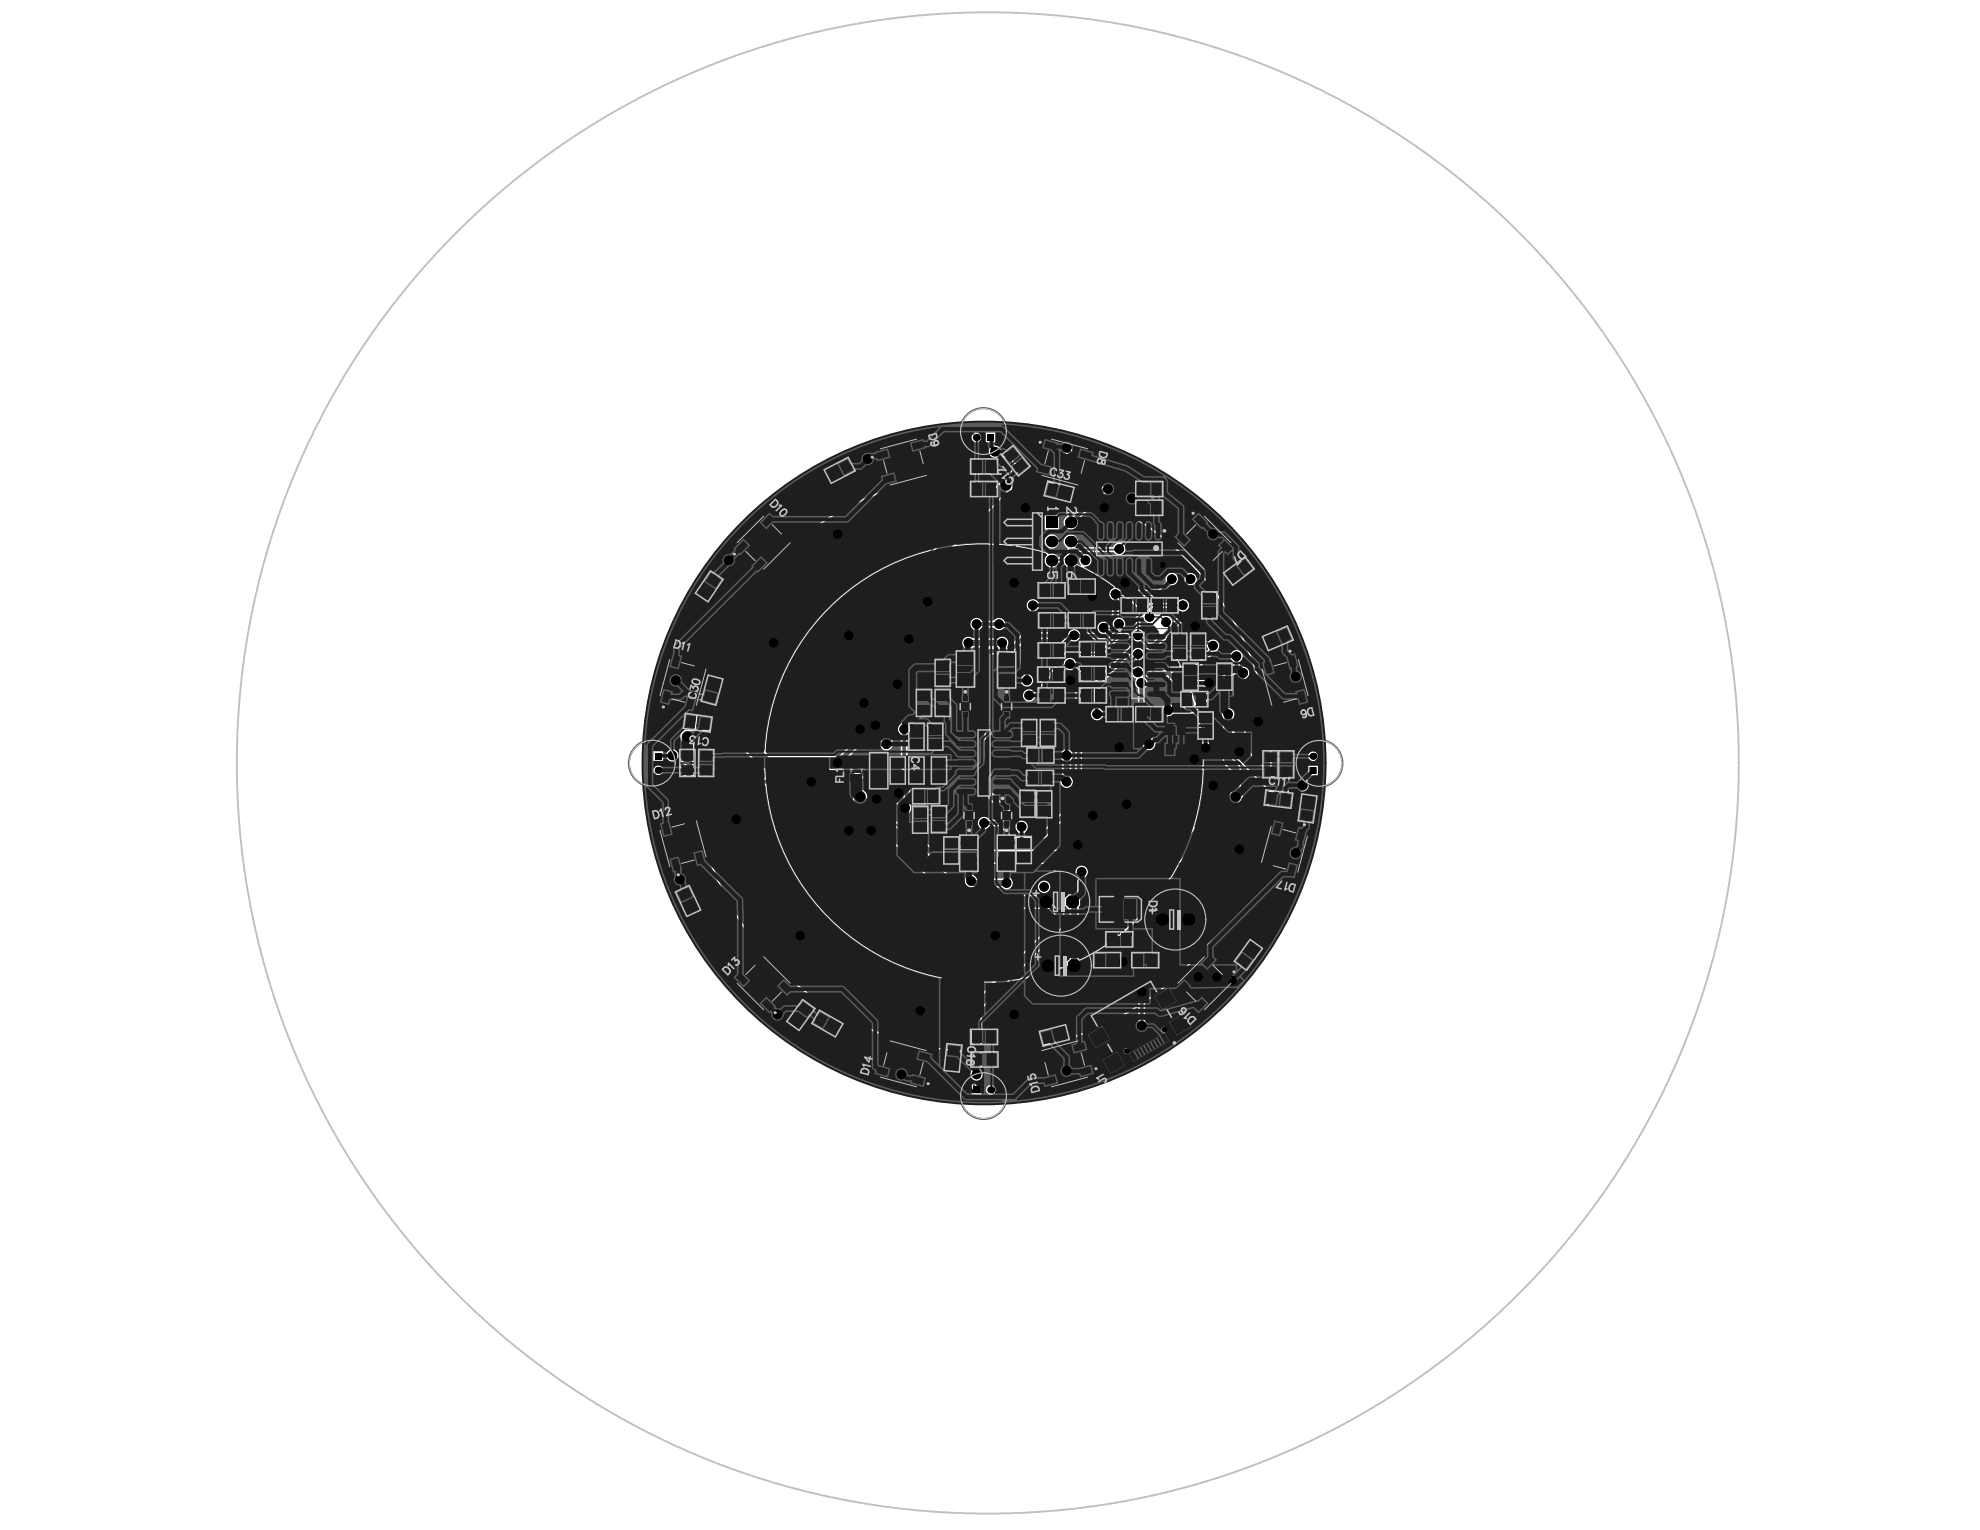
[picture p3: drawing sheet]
<svg xmlns="http://www.w3.org/2000/svg" width="279mm" height="216mm" viewBox="0 0 279 216" stroke-linecap="round" stroke-linejoin="round" font-family="sans-serif">
<g fill="none" stroke="#5a5a5a" stroke-width=".14">
<path d="M103.1 77.1l5.2-5.2 4.1 4.2-5.2 5.1zM123.2 63.3l7.1-1.9 1.5 5.7-7.1 1.9zM138.2 60.9h1.1M138.8 60.4v1M147.5 61.4l7 1.9-1.5 5.7-7-1.9zM154.4 73.5h9.9v7.9h-9.9zM158.8 77.5h1.1M159.4 76.9v1.1M165.3 76.1l4.1-4.2 5.2 5.2-4.1 4.1zM94.5 92l5.6 1.5-1.8 7.1-5.7-1.5zM135.7 99.7h1M136.2 99.2v1.1"/>
<path d="M141.5 99.7h1.1M142 99.2v1.1M156.1 88.7h8.9v10.4h-8.9zM160.1 93.9h1M160.6 93.4v1M177.6 93.5l5.6-1.5 1.9 7.1-5.6 1.5zM91.5 107.7h1.1M92 107.2v1M92.6 116.3l5.7-1.5 1.8 7-5.6 1.5zM119.8 106.9h2.1v3.6h-2.1zM134.4 102.5h8.9v10.4h-8.9zM136.2 115.1h1.1"/>
<path d="M136.7 114.5v1.1M138.3 107.7h1.1M138.9 107.1v1.1M141.5 115.1h1.1M142 114.5v1.1M164.4 102.1h3v1.6h-3zM164.4 104.9h3v1.7h-3zM165.4 105.8h1M165.4 102.9h1M165.9 102.4v1M165.9 105.2v1.1M179.4 115.6l5.6 1.5-1.9 7-5.6-1.5z"/>
<path d="M186.1 107.2v1M186.7 107.7h-1.1M103.1 138.2l4.1-4.1 5.2 5.2-4.1 4.1zM165.3 139.3l5.2-5.2 4.1 4.1-5.2 5.2zM124.7 146.4l7.1 1.9-1.5 5.6-7.1-1.9zM138.3 154.6h1M138.8 154.1v1M146 148.3l7-1.9 1.5 5.6-7 1.9zM159.9 143.9l.6 1M160.7 144.1l-1 .6"/>
</g>
<g fill="#5a5a5a">
<path d="M98.6 94.1l1 .3-.2 1z"/>
<path d="M178.3 120.7l.7 1.3-1-.3z"/>
<path d="M110.8 75.8l.7 .8-.7 .7z"/>
<path d="M130.4 66.1l.3 1-1 .3z"/>
<path d="M151.1 68.2l1.3-.8-.3 1z"/>
<path d="M169.2 79.6h1.5l-.7 .7z"/>
<path d="M166.2 138.7l.8-.7v1.5z"/>
<path d="M147 148.3l1-.3-.7 1.3z"/>
<path d="M125.6 146.9l1 .3-1.3 .7z"/>
<path d="M107 135.8l.8-.8 .7 .8z"/>
<path d="M97.2 116.1l1.1-.3 .2 1z"/>
<path d="M179.2 98.5l1.3 .8-1 .2z"/>
</g>
<g fill="none" stroke="#5a5a5a" stroke-width=".14">
<path d="M104 76.6l3.8-3.8 3.7 3.8-3.7 3.7zM124.2 63.3l5.2-1.3 1.3 5.1-5.1 1.3zM148.4 62l5.1 1.3-1.4 5.1-5.1-1.3zM154.7 75.3h9.3v4.3h-9.3zM166.2 76.6l3.8-3.8 3.7 3.8-3.7 3.7zM94.5 93l5.1 1.4-1.3 5.1-5.2-1.3zM158.5 89.3h4.2v9.2h-4.2zM178.1 94.4l5.1-1.4 1.4 5.2-5.1 1.3zM93.1 117.2l5.2-1.4 1.3 5.1-5.1 1.4zM120.1 107.6h1.5v2.3h-1.5zM136.7 103h4.3v9.3h-4.3zM164.7 102.1h2.3v1.6h-2.3z"/>
<path d="M164.7 105h2.4l-.1 1.5h-2.3zM179.4 116.6l5.1 1.4-1.4 5.1-5.1-1.4zM104 138.7l3.8-3.7 3.7 3.7-3.7 3.8zM166.2 138.7l3.8-3.7 3.7 3.7-3.7 3.8zM125.6 146.9l5.1 1.4-1.3 5.1-5.2-1.4zM147 148.3l5.1-1.4 1.4 5.1-5.1 1.4z"/>
<circle cx="163" cy="76.3" r=".53"/>
<circle cx="159.4" cy="90.2" r=".53"/>
<circle cx="140" cy="111.3" r=".53"/>
</g>
<g fill="none" stroke="#5a5a5a" stroke-width=".21">
<path d="M135.3 98.1h1.8v3.2h-1.8zM141.2 98.1h1.7v3.2h-1.7zM135.9 113.5h1.7v3.2h-1.7zM141.2 113.5h1.7v3.2h-1.7zM152.3 144.1l11.6-6.6 4.4 7.6-11.6 6.6z"/>
<circle cx="103.6" cy="78.2" r=".11"/>
<circle cx="123.1" cy="64.5" r=".11"/>
<circle cx="146.8" cy="62.4" r=".11"/>
<circle cx="168.3" cy="72.4" r=".11"/>
<circle cx="93.6" cy="99.8" r=".11"/>
<circle cx="182" cy="91.9" r=".11"/>
<circle cx="184" cy="116.4" r=".11"/>
<circle cx="95.7" cy="123.4" r=".11"/>
<circle cx="174.1" cy="137.1" r=".11"/>
<circle cx="109.4" cy="142.9" r=".11"/>
<circle cx="131" cy="152.9" r=".11"/>
<circle cx="154.7" cy="150.8" r=".11"/>
</g>
<g fill="#5a5a5a">
<path d="M160.1 144.8v-.1a.12 .12 0 0 1 .2 0 .12 .12 0 0 1 0 .2 .11 .11 0 0 0-.1-.1 .11 .11 0 0 0 0 .2l.1 .4-.2-.4z"/>
<path d="M159.6 145h.1l.3 .4v-.1h.1l-.1 .3z"/>
<path d="M138.4 60.7h.4v.7h-.1v-.6h-.3z"/>
<path d="M137.8 60.8l.3-.1 .2 .2h-.2a.15 .15 0 0 0-.1-.2 .15 .15 0 0 0-.2 .2 .15 .15 0 0 0 .2 .1l.2 .1v.2l-.3 .1-.2-.2 .2 .1a.12 .12 0 0 0 .1 .1 .12 .12 0 0 0 .1-.2 .12 .12 0 0 0-.1-.1l-.3-.1z"/>
<path d="M91.8 107.7h.7v.1h-.6v.3h-.1z"/>
<path d="M91.9 108.3l.2-.1-.2 .2a.16 .16 0 0 0 0 .2 .16 .16 0 0 0 .2 0 .16 .16 0 0 0 .1-.2 .22 .22 0 0 1 .4 0 .22 .22 0 0 1-.2 .3l-.1-.1a.14 .14 0 0 0 .2-.1 .16 .16 0 0 0-.3-.1v.3h-.2l-.2-.1z"/>
<path d="M91.9 108.9l.1-.1v.1a.14 .14 0 0 0-.1 .2 .14 .14 0 0 0 .2 .1 .14 .14 0 0 0 .1-.2 .11 .11 0 0 0 .1 .2 .14 .14 0 0 0 .2-.2 .11 .11 0 0 0-.2-.1 .15 .15 0 0 1 .2 .1 .15 .15 0 0 1 0 .2l-.3-.1a.21 .21 0 0 1-.3 .1 .21 .21 0 0 1 0-.3z"/>
<path d="M185.6 107.6h.6v-.3h.1v.4h-.7z"/>
<path d="M185.6 106.8l.2-.1v.1a.13 .13 0 0 0-.1 .2 .13 .13 0 0 0 .2 .1l.1-.4h.2l.1 .2v.2l-.2 .1 .1-.2a.13 .13 0 0 0 0-.2 .13 .13 0 0 0-.2 .1l-.1 .3h-.1l-.2-.1z"/>
<path d="M185.7 106.2h.3l.2 .3v-.3h.1v.4l-.3-.2a.17 .17 0 0 0-.1-.2 .18 .18 0 0 0-.2 .3l.1 .1-.2-.1z"/>
<path d="M142.1 100.5l.1-.1v.1a.14 .14 0 0 0-.1 .1 .14 .14 0 0 0 .2 .1 .14 .14 0 0 0 .1-.2v.1a.11 .11 0 0 0 .2 .1 .11 .11 0 0 0 .1-.1 .11 .11 0 0 0-.2-.1 .15 .15 0 0 1 .2 .1 .15 .15 0 0 1 0 .2h-.2l-.1-.1a.21 .21 0 0 1-.3 .1 .21 .21 0 0 1 0-.3z"/>
<path d="M138.8 154.1h.1v.6l.3 .1h-.4z"/>
<path d="M139.3 154.2l.3-.1 .2 .2-.2-.1a.14 .14 0 0 0-.2 .1 .14 .14 0 0 0 .2 .2 .23 .23 0 0 1 0 .4 .23 .23 0 0 1-.3-.3h.1l.1 .2a.14 .14 0 0 0 .2-.1 .14 .14 0 0 0-.1-.2l-.3-.1z"/>
<path d="M140 154.3l.2-.1v.6h-.1l.1-.5-.2 .1z"/>
<path d="M136 114h.1v.3h.2v-.2l.1-.1h.2l.1 .2a.15 .15 0 0 1 0 .2 .15 .15 0 0 1-.2 0 .15 .15 0 0 0 .1-.2 .15 .15 0 0 0-.2-.1 .15 .15 0 0 0 0 .2v.1h-.4z"/>
<path d="M141.4 114.1l.2-.1 .4 .3v-.3v.4l-.4-.2a.12 .12 0 0 0-.2 0 .12 .12 0 0 0 .2 .1v.1h-.2z"/>
<path d="M137.4 61v.3l.2-.3zM137.3 60.7h.1v.2h.3l-.3 .5h-.1v-.4h-.1z"/>
<path d="M142.1 99.8v.3l.4 .1 .1-.1v-.3zM142 99.7h.7v.5l-.2 .1h-.3l-.2-.2z"/>
<path d="M136.1 114.7v.3h.5v-.1a.27 .27 0 0 0-.2-.3 .27 .27 0 0 0-.3 .1zM136.1 114.7l.2-.2 .3 .1 .1 .1v.4h-.7z"/>
<path d="M136.3 99.8v.3h.5v-.3zM136.2 99.7h.7l-.1 .5-.2 .1h-.2l-.2-.2z"/>
<path d="M136.4 100.4v.2h.3zM136.4 100.4l.5 .3h-.5v.1l-.2-.1v-.1h.2z"/>
<path d="M141.5 114.7l-.1 .3h.6l-.1-.3zM141.4 114.6l.4-.1 .2 .1v.5h-.7z"/>
</g>
<g fill="none" stroke="#5a5a5a" stroke-width=".21">
<path d="M135.3 98.1h1.8v3.2h-1.8zM135.5 98.8h1.4v1.9h-1.4zM141.2 98.1h1.7v3.2h-1.7zM141.3 98.8h1.5v1.9h-1.5zM135.9 113.5h1.7v3.2h-1.7zM136 114.1h1.5v1.9h-1.5zM141.2 113.5h1.7v3.2h-1.7zM141.3 114.1h1.5v1.9h-1.5zM152.3 144.1l11.6-6.6 4.4 7.6-11.6 6.6zM154 143.3l8.4-4.8 4 7-8.4 4.8z"/>
<circle cx="138.8" cy="60.9" r="3.3"/>
<circle cx="92" cy="107.7" r="3.3"/>
<circle cx="186.1" cy="107.7" r="3.3"/>
<circle cx="138.8" cy="154.6" r="3.3"/>
</g>
<g fill="none" stroke="#5a5a5a" stroke-width=".16">
<circle cx="138.8" cy="60.9" r="3.2"/>
<circle cx="92" cy="107.7" r="3.2"/>
<circle cx="186.1" cy="107.7" r="3.2"/>
<circle cx="138.8" cy="154.6" r="3.2"/>
</g>
<path d="M157.7 128.3h.4M157.9 128.1v.4" fill="none" stroke="#5a5a5a" stroke-width=".14"/>
<g fill="#5a5a5a">
<path d="M162.3 86l.3-.2h3.5a.88 .88 0 0 0 .7 .5v.1l-1.3 1.3h-.1a.89 .89 0 0 0-1.2-.7l-.3-.3h-.9a.88 .88 0 0 0-.7-.5z"/>
<path d="M168 96.9h1.9l.6 .5-1.7 1.7h-.2l-.7-2.1z"/>
<path d="M151.6 69.3l.1-.1 1.5 .5 .8 .3v.2l-2.3 2.3-.1-.1z"/>
<path d="M169 100.3l4.9-4.9 .1 .1v4.6h-.1a.89 .89 0 0 0-1.2 0 .89 .89 0 0 0-.1 1.2v6.1l.2 .5 .8 .8v3l-5 5h-.1l.8-3 .3-1.7 .2-3.5v-2l.1-.1a.89 .89 0 0 0 1.1-.9 .89 .89 0 0 0-1.2-.8l-.1-.1-.4-3z"/>
<path d="M109.1 79.6a40.6 40.6 0 0 1 33.5-12.4v.5l-.1 .1a.89 .89 0 0 0-1.3 .1l-9.7 9.8h-.4l-3.3 1-3.2 1.4-1.5 .9-1.5 .9-2.7 2.1-1.3 1.2-2.4 2.5-1.1 1.3-1.9 2.9-.9 1.5-1.4 3.2-.6 1.7-.8 3.3-.3 1.7-.3 2.6h-.1l-2.7-2.7-.4-.2-6.4-.1-.1-.1a40.6 40.6 0 0 1 10.9-23.2z"/>
<path d="M140.4 71.2l2.1-2h.1v7.6l-.1 .1-2.8-.2h-1.7l-3 .2v-.1z"/>
<path d="M98 105h6l3.4 3.4 .5 .3v1l-.1 .1h-9.5l-.4-.3z"/>
<path d="M98 110.9l.1-.1h9.9l.5 2.9 .8 3.4 1.3 3.2 1.6 3.1 1.9 2.9 2.2 2.7 2.6 2.3 2.7 2.1 1.5 1 3.1 1.5 1.6 .7 3.3 1.1 1.7 .4 3.4 .4 3.8 .1v.1l-2.7 2.8-.2 .4v6.3l-.1 .1a40.6 40.6 0 0 1-39-37.4z"/>
<path d="M160.9 87.4l.4-.3a.99 .99 0 0 0 1.2 .8l1.2 1.6-1.1 1.2h-1.9v-.2a.89 .89 0 0 0 .8-.7 .89 .89 0 0 0-.6-1z"/>
<path d="M161.3 91.6h1.7l1.2-1.2h.2l1 1.6 1 2-.1 .1h-4.6l-.8-.8v-.2a.89 .89 0 0 0 .4-1.3z"/>
<path d="M150.2 121.9h15.8l.1 .1a30.6 30.6 0 0 1-13.8 13.3l-.1-.1v-7.2l.2-.2v-1.1l-.2-.2v-2.1l.5-.5a.89 .89 0 0 0 .8-.9 .89 .89 0 0 0-.9-.9 .89 .89 0 0 0-.8 .9l-.8 .8-.1 2.4h-.1l-.5 .4h-.1z"/>
<path d="M150.2 127.9h.1l.5 .4h.1v7l-.4 .4v.4l-1.6 .6-.1-.1a1.09 1.09 0 0 0-.5-1.3 1.09 1.09 0 0 0-1.4 .4 1.09 1.09 0 0 0 .3 1.5v.1l-2.3 .5-2 .4v-.2l7.2-7.2 .1-.4z"/>
<path d="M116.5 86.5a30.8 30.8 0 0 1 14.7-8.6l.1 .1-6.8 6.8-.3 .4v19.3h-3.6l-2.2 2.2h-9.8l-.5-.5a30.7 30.7 0 0 1 8.4-19.7z"/>
<path d="M108.1 108.8l.1-.1h10a1 1 0 0 0 .9-.5h.5l1 1 .6 .1 4.7 4.7v1.4l.2 .4 4.9 4.9v.1l-.2 .1-8.4-8.5a1.02 1.02 0 0 0-1-1 1.02 1.02 0 0 0-1 1 1.3 1.3 0 0 0 .3 1.2l9.8 9.8 .7 .3 4.5 4.4 .5 .2h11a1.07 1.07 0 0 0 1.3-.5h.2v2.3l-8.3 8.3a30.7 30.7 0 0 1-32.1-27.5v-.1h6.2a.49 .49 0 0 0 .5-.5 .49 .49 0 0 0-.5-.5h-6.3z"/>
<path d="M90.7 107.7a48.2 48.2 0 0 1 96.4 0 48.2 48.2 0 0 1-96.4 0zM139.1 61v1.4h1.4v-1.4zM137.1 61.7a.7 .7 0 0 0 1.4 0 .7 .7 0 0 0-1.4 0zM109 79.5l-1.4 1.5-2.5 3.1-2.1 3.4-1 1.8-1.6 3.6-.7 1.9-1 3.9-.7 4.1-.2 .1a1.54 1.54 0 0 0-1.7 .6 1.02 1.02 0 0 0 .9 1.5h.7l.1 .1-.1 4h-.1l-.6-.5-.1-.7-1.1-1.1a.89 .89 0 0 0-.9-1.1 .89 .89 0 0 0-.9 1 .89 .89 0 0 0 1.1 .8l1 1 .1 .6 1.6 1.6 .5 4 .9 3.9 1.2 3.8 1.6 3.6 1 1.8 2.1 3.4 1.2 1.6 2.6 3 3 2.8 3.1 2.5 3.4 2.1 3.6 1.8 3.7 1.5 3.9 1 4 .7 3.3 .3 .2 .1v2.5a.89 .89 0 0 0 .7 1.4 .89 .89 0 0 0 .7-1.4v-2.6l3.1-.1 2-.2 3.9-.7 2-.4 3.8-1.3 1.8-.8 3.6-1.8 1.8-1h.1v2.5a.49 .49 0 0 0 .5 .5 .49 .49 0 0 0 .5-.5v-3.4l2.1-1.4 1.6-1.3 2.9-2.8 2.6-3 1.2-1.6 2.1-3.4 1.9-3.6 1.4-3.7 1.1-3.9 .4-1.9 .3-2.9h4.9a1.01 1.01 0 0 0 .7-1.1 1.01 1.01 0 0 0-1-.9h-3.8l-.6-.7v-2.4l-.2-4-.3-2-.9-3.9-1.3-3.8-1.6-3.7-1-1.8-2.1-3.4-1.2-1.6-2.6-3-2.9-2.8-3.2-2.4-1.7-1.2-1.7-1-3.4-1.7v-.1l.6-.7h.3a.57 .57 0 0 0 .6-.4 .57 .57 0 0 0-.5-.7l-.3 .2h-.5l-1.3 1.2-2.6-1v-4.9l-.2-.4-.4-.4a.51 .51 0 0 0-.6-.5 .51 .51 0 0 0-.4 .7l.2 .3 .4 .5v4.3l-.1 .1-3-.8-3.8-.7-.1-.1v-1.2l-.2-.3-.9-1-.4-.1h-.4l-.4-.5a.89 .89 0 0 0-.9-1.1 .89 .89 0 0 0-.9 1 .89 .89 0 0 0 1.1 .8l.7 .7h.6l.7 .7v.9l-.1 .1-2.9-.2h-2l-4 .3-2 .3-3.9 .9-3.8 1.2-3.7 1.7-3.5 1.9-3.3 2.3-3 2.7zM92.2 106v1.4h1.4v-1.4zM184.6 106.7a.7 .7 0 0 0 1.4 0 .7 .7 0 0 0-1.4 0zM92.2 108.7a.7 .7 0 0 0 1.4 0 .7 .7 0 0 0-1.4 0zM184.6 108v1.4h1.4v-1.4zM163.8 145.3a.41 .41 0 0 0 .8 0 .41 .41 0 0 0-.8 0zM158.5 148.3a.41 .41 0 0 0 .8 0 .41 .41 0 0 0-.8 0zM137.1 153v1.4h1.4v-1.3zM139.1 153.8a.7 .7 0 0 0 1.4 0 .7 .7 0 0 0-1.4 0z"/>
<path d="M143.6 67.4l.1-.1 3.8 .7 3.1 .8v4a1.01 1.01 0 0 0-.4 1.3 1.01 1.01 0 0 0 1.2 .6 1.01 1.01 0 0 0 .7-1.2l3-3 1.8 .8a40.6 40.6 0 0 1 22.3 37.5h-.1l-3.3-3.3v-9.6l.2-.3a.92 .92 0 0 0 .1-1.2 .92 .92 0 0 0-1.1-.3v-.7a.89 .89 0 0 0 .2-1.4 .89 .89 0 0 0-1.4 0 .89 .89 0 0 0 .2 1.4v.5l-2.4 2.4-.1-.1a.89 .89 0 0 0-.7-.7 .89 .89 0 0 0-.9 .4h-3.4l-1-1v-.1l3.2-.1 2.2-2.2 .1-.4a.98 .98 0 0 0 1-1.3 .92 .92 0 0 0-1.3-.5 .92 .92 0 0 0-.3 1.4l-.1 .4-1.9 2h-1.7l-1.1-2.2-1.1-1.6v-.2l4-4v-1.3l-1.1-1.2v-.6l.4-.4a.89 .89 0 0 0 1.1-.8 .89 .89 0 0 0-1-1 .89 .89 0 0 0-.8 1.1l-.5 .5-.1 .4v1.2l.3 .4v.1l-.4 .2-.3 .4h-3.8l-1 1h-.2l-1.9-1.8 .1-.1 4.6-.1 1.5-1.5a.89 .89 0 0 0 .8-1 .89 .89 0 0 0-1.1-.7 .89 .89 0 0 0-.6 1.2l-1 1.1h-5.5l-.3-.2-.3-.1-.2-.2-1.1-.8-3.2-1.8 .2-.1a.89 .89 0 0 0 .9-1.1 .89 .89 0 0 0-1.3-.6 .89 .89 0 0 0-.1 1.5l-.1 .1-.7-.3a.86 .86 0 0 1-1 .3 .86 .86 0 0 1-.6-.9v-.1l1-1h6v.1a.89 .89 0 0 0 1.4 .1 .89 .89 0 0 0-.2-1.4 .89 .89 0 0 0-1.3 .5h-5.2v-.1a1.01 1.01 0 0 0-.2-1.5 1.01 1.01 0 0 0-1.5 .3 1.01 1.01 0 0 0 .4 1.4v.2l-1.2 1.1h-.1l-.1-.1a1.07 1.07 0 0 0-1.2-.3l-.2-.2-1.2-.3-2.9-.6-.1-.1zM147.4 72.7v2h2v-2zM147.4 76.4a1.02 1.02 0 0 0 2 0 1.02 1.02 0 0 0-2 0z"/>
<path d="M174.1 106.8h.1l4.8 4.8a40.6 40.6 0 0 1-17.3 29.5l-.1-.1v-.3a.89 .89 0 0 0 .2-1.3 .89 .89 0 0 0-1.4 0 .89 .89 0 0 0 .2 1.3v1.1a40.5 40.5 0 0 1-22.1 6.5v-5.9l4.1-4.1 .4 .1 1.9-.3 2.3-.6 .2-.2a1.41 1.41 0 0 0 1.4-.4h.2l1.6-.6 .1-.1v-.4l.1-.1 .1 .1a.89 .89 0 0 0 .4 1.1 .65 .65 0 0 0 .9-.6l.1-.7 2.3-1.2 2.9-2 1.4-1.1 2.5-2.3 1.2-1.3 2-2.8 1.7-2.8v-.3l8.8-8.7a1 1 0 0 0 0-1.3v-3.6l-.2-.3-.8-.8zM162.9 129.8a1.1 1.1 0 0 0 2.2 0 1.1 1.1 0 0 0-2.2 0z"/>
<path d="M139.9 92.4l2.8-.1 1.2-1.2 .1 .1v2.3l.2 .3 .2 .3v1.2a.89 .89 0 0 0-.2 1.3 .89 .89 0 0 0 1.4 0 .89 .89 0 0 0-.2-1.3v-1.6l-.4-.4v-1.8l1.4-1.3h2.1a1.16 1.16 0 0 0 1.8 .1l.7 .1a.89 .89 0 0 0 1.3-.2h4.1l1.3-1.3a.89 .89 0 0 0 1.1-.7 .89 .89 0 0 0-.8-1l-.1-.2v-2.4l.3-.4h.5l2.3 2.1-.7 .8-.1 1.7-.4 .5h-2l-2.7 2.7h-4.7l-2.7 2.6-.1 .6-2 2.1a.89 .89 0 0 0-1.3 .7 .89 .89 0 0 0 1 1 .89 .89 0 0 0 .7-1.2l2.2-2.2 .1-.6 1.7-1.7 .2 .1a.89 .89 0 0 0 1 1.2l.5 .5v17.6l-4.6 4.6h-2.2v-.1a.89 .89 0 0 0 0-1 .89 .89 0 0 0-.9-.4l-4.1-4.1zM149.8 106.1a.88 .88 0 0 0 .1 1.1v2.5a.89 .89 0 0 0 0 1.3 .89 .89 0 0 0 1.2 0 .89 .89 0 0 0 .1-1.3v-2.5a.89 .89 0 0 0-.1-1.3 .89 .89 0 0 0-1.3 .2z"/>
<path d="M126 85.8l8.6-8.6 1.7-.2a29.8 29.8 0 0 1 6.3 .1l.1 5.3a.49 .49 0 0 0 .5 .3 .49 .49 0 0 0 .4-.5v-4.8l.1-.1 2.9 .6 1.1 .3v.2a1.01 1.01 0 0 0 .2 1.6 1.01 1.01 0 0 0 1.5-.7h.3l.2-.2 .2 .1a1.01 1.01 0 0 0 .7 .9 1.01 1.01 0 0 0 1-.3 26.6 26.6 0 0 1 5.3 3.1l-.2 .2a.88 .88 0 0 0 0 1.5v2.1l-1 1a.89 .89 0 0 0-.9 .4 .89 .89 0 0 0 0 1v.1h-2.6l-.1-.1a.89 .89 0 0 0-1.5 .2l-.8 .1-.4 .3h-.2l-.4-.4-.3-.1h-2.7v-.1l.2-.5 .1-2.5a.89 .89 0 0 0 .1-1.3 .89 .89 0 0 0-1.3 0 .89 .89 0 0 0 .2 1.4v2.2l-3 3h-.1l-.1-.2 .1-.1a.89 .89 0 0 0-.3-1.1 .89 .89 0 0 0-1.1 .1l-3.6-.1a.89 .89 0 0 0-1.2 .1 .89 .89 0 0 0 0 1.3 .89 .89 0 0 0 1.3 0h2.1v.1l-.4 .3-.1 .4v19.9l4.4 4.4 .1 .8h-.2l-1.7-1.6-1.9-.1a.89 .89 0 0 0-1.4-.1 .89 .89 0 0 0 .1 1.3 .89 .89 0 0 0 1.3-.2h1.5l1.7 1.7h4.7l5.2-5.2v-18.2l-.1-.3-.8-.7a.89 .89 0 0 0-1.2-1l-.1-.1 .2-.1 4.7-.1 2.7-2.6h1.7l.2 .4 .4 .1v.2l-.6 .1-5.5 5.5v3.8a.89 .89 0 0 0-.1 1.3 .89 .89 0 0 0 1.3-.1 .89 .89 0 0 0-.3-1.3v-3.3l4.4-4.3h.1a.88 .88 0 0 0 .5 .7 .83 .83 0 0 0 .3 .8 .93 .93 0 0 0-.8 .8 .93 .93 0 0 0 .6 1l-.1 .3a.88 .88 0 0 0 .4 1.1v5.2l.1 .3 1 1-.1 .7a.89 .89 0 0 0-.1 1.3 .89 .89 0 0 0 1.3 0 .89 .89 0 0 0-.2-1.3v-1.1l-1.1-1.1 .1-5a.89 .89 0 0 0 0-1.4v-.2h3.1l1.4 1.3 1.6 .1 .8 2.5-.3 .3h-2.6a.89 .89 0 0 0-1.4-.2 .89 .89 0 0 0 0 1.4 .89 .89 0 0 0 1.4-.2l3.2-.1a30.5 30.5 0 0 1-.7 16.6l-2.6 2.7h-33.7l-4.8-4.7v-.5h.1a.89 .89 0 0 0 1.2 0 .89 .89 0 0 0 .2-1.2v-5l-.1-.2-.3-.3v-4.4a.89 .89 0 0 0 .1-1.3 .89 .89 0 0 0-1.3 0 .89 .89 0 0 0 .2 1.3v4.6v.1l.4 .4v4.5l-.5 .3h-.1l-5.1-5.1-.6-.2-1-.9-.5-.2-.1-.1 1.5-1.4h3.3a.89 .89 0 0 0 1 .2 .89 .89 0 0 0 .6-.9zM137.1 87.5a.89 .89 0 0 0 .2 1.3 .89 .89 0 0 0 1.2-.2h1.7a.89 .89 0 0 0 1.4 .1 .89 .89 0 0 0 0-1.3 .89 .89 0 0 0-1.4 .2h-1.7a.88 .88 0 0 0-1.4-.1z"/>
<path d="M132.5 121.9h16.2v4.8h-.2a1.07 1.07 0 0 0-1.3-.5h-10.6l-4.2-4.1zM136.3 123.8a.9 .9 0 0 0 0 1 .9 .9 0 0 0 .9 .4l4.2 .1a.89 .89 0 0 0 1.3-.1 .89 .89 0 0 0 0-1.2 .89 .89 0 0 0-1.3 0h-3.6a.89 .89 0 0 0-1.5-.2zM146.4 125.1a.9 .9 0 0 0 1.8 0 .9 .9 0 0 0-1.8 0z"/>
<circle cx="164" cy="129.8" r=".88"/>
<circle cx="147.8" cy="136.3" r=".88"/>
</g>
<path d="M157.9 77.5l-.1 .1h-6.8l-1.4 1.4h-1.1l-.1 .1M162.2 87.1h1.6l.7 .7M166.9 85.4h.1M166.9 85.4h-4.5l-1.8 1.8v2.5h-2.7l-2.6 2.6h-4.8l-2.5 2.6v.5l-2.8 2.7M171.2 91.1v.3l-.5 .5v.4l-2.2 2.1h-7l-.9-.9v-1.2" fill="none" stroke="#5a5a5a" stroke-width=".27"/>
<g fill="none" stroke="#5a5a5a" stroke-width=".53">
<path d="M140.4 63.7l1.1 1.2h.6l1 .9v16.4M150.5 63.2v.2l.6 .6v9.7l4.6-4.5h.5l.1-.2M137.8 88.1h3.2M145.7 85.4v3.2l-3.2 3.3h-2.8l-.3 .3v19.7l4.8 4.8M151 93.7h.1M151 93.7l1.2 1.2v18l-4.9 4.9h-4.3l-1.7-1.7h-2.4M157.9 88l-1.7 1.7h-4.5h-.1l-.2 .1h-1.3l-.3 .4h-.6l-.5-.5h-2.5l-1.7 1.6v2.2l.4 .4v2.1M160.6 94.9l.1 .1h4.2l1.4 1.4h4.3M161.1 96.4v5.9l1.1 1.1v1.6M165.4 81.7v.2l-1.7 1.8h-6.2l-.1 .1v3.1l-1.7 1.7M168 81.7l-1.1 1.1v1l1.2 1.1v1l-5.3 5.3h-2.7l-5.3 5.3v3.8M174.5 92.6v1.5l-6.1 6.1h-3.6"/>
<path d="M94.9 106.6l1.7 1.7v.5l1.5 1.5h16.4M127.6 102.9v5.3l.4 .3v5.1l-.3 .2v.2M161.1 140v4.7"/>
</g>
<path d="M97 104h7.4l3.7 3.7h10.1M121.4 112.4v.5l9.8 9.8h.5l4.5 4.6h11.4M174.4 112.4l-8.5 8.5h-33.9M174.9 106.1l4.7 4.7h4.2" fill="none" stroke="#5a5a5a" stroke-width="1.6"/>
<path d="M173.3 100.8v6.6l1.1 1v4M149.5 120.9v9.5l-11.7 11.7v9.5" fill="none" stroke="#5a5a5a" stroke-width="1.1"/>
<path d="M142 68.5l-16.9 16.9v19.6M175.4 95h.1M175.4 95l-.5 .5v10.6" fill="none" stroke="#5a5a5a" stroke-width="1.3"/>
<path d="M125.1 105h-4.3l-2.6 2.7h1.7l1.1 1.1h.4l5.1 5v1.6l5.5 5.5" fill="none" stroke="#5a5a5a" stroke-width=".64"/>
<path d="M136.7 90.7h4.7M150.5 106.6v3.7M137 124.3h.2l.3 .3h4.5M152.6 123l-1 1.1v12.2" fill="none" stroke="#5a5a5a" stroke-width=".85"/>
<g fill="#000">
<circle cx="102.8" cy="79.1" r=".67"/>
<circle cx="118.2" cy="75.4" r=".67"/>
<circle cx="122.4" cy="64.8" r=".67"/>
<circle cx="137.8" cy="61.7" r=".48"/>
<circle cx="140.4" cy="63.7" r=".67"/>
<circle cx="142" cy="68.5" r=".67"/>
<circle cx="144.7" cy="71.7" r=".67"/>
<circle cx="148.4" cy="79.1" r=".8"/>
<circle cx="148.4" cy="76.4" r=".8"/>
<circle cx="150.5" cy="63.2" r=".67"/>
<circle cx="151.1" cy="79.1" r=".8"/>
<circle cx="151.1" cy="76.4" r=".8"/>
<circle cx="151.1" cy="73.7" r=".8"/>
<circle cx="153.2" cy="79.1" r=".67"/>
<circle cx="155.8" cy="71.7" r=".67"/>
<circle cx="156.3" cy="69" r=".67"/>
<circle cx="157.9" cy="77.5" r=".67"/>
<circle cx="159.7" cy="70.3" r=".67"/>
<circle cx="164" cy="79.7" r=".42"/>
<circle cx="171.2" cy="75.4" r=".67"/>
<circle cx="95.4" cy="96" r=".67"/>
<circle cx="109.2" cy="90.7" r=".67"/>
<circle cx="119.8" cy="89.7" r=".67"/>
<circle cx="121.9" cy="99.2" r=".67"/>
<circle cx="126.6" cy="96.5" r=".67"/>
<circle cx="128.3" cy="90.2" r=".67"/>
<circle cx="130.9" cy="84.9" r=".67"/>
<circle cx="136.7" cy="90.7" r=".67"/>
<circle cx="137.8" cy="88.1" r=".67"/>
<circle cx="141" cy="88.1" r=".67"/>
<circle cx="141.4" cy="90.7" r=".67"/>
<circle cx="143.1" cy="82.2" r=".67"/>
<circle cx="144.9" cy="96" r=".67"/>
<circle cx="145.2" cy="98.1" r=".67"/>
<circle cx="145.7" cy="85.4" r=".67"/>
<circle cx="151" cy="93.7" r=".67"/>
<circle cx="151" cy="96" r=".67"/>
<circle cx="151.6" cy="89.7" r=".67"/>
<circle cx="154.2" cy="84.1" r=".66"/>
<circle cx="155.7" cy="88.6" r=".67"/>
<circle cx="157.4" cy="83.8" r=".67"/>
<circle cx="157.9" cy="88" r=".67"/>
<circle cx="158.8" cy="82.2" r=".67"/>
<circle cx="160.6" cy="94.9" r=".67"/>
<circle cx="160.6" cy="89.7" r=".67"/>
<circle cx="160.6" cy="92.3" r=".67"/>
<circle cx="161.1" cy="96.4" r=".67"/>
<circle cx="162.2" cy="87.1" r=".67"/>
<circle cx="164.5" cy="87.8" r=".67"/>
<circle cx="165.4" cy="81.7" r=".67"/>
<circle cx="166.9" cy="85.4" r=".67"/>
<circle cx="168" cy="81.7" r=".67"/>
<circle cx="168.6" cy="88.3" r=".67"/>
<circle cx="170.6" cy="96.4" r=".67"/>
<circle cx="171.2" cy="91.1" r=".67"/>
<circle cx="174.5" cy="92.6" r=".67"/>
<circle cx="175.4" cy="95" r=".67"/>
<circle cx="182.8" cy="95.5" r=".67"/>
<circle cx="92.9" cy="108.7" r=".48"/>
<circle cx="94.9" cy="106.6" r=".67"/>
<circle cx="97" cy="104" r=".67"/>
<circle cx="103.9" cy="115.6" r=".67"/>
<circle cx="114.5" cy="110.3" r=".67"/>
<circle cx="118.2" cy="107.7" r=".67"/>
<circle cx="119.8" cy="117.2" r=".67"/>
<circle cx="121.4" cy="102.9" r=".67"/>
<circle cx="121.4" cy="112.4" r=".67"/>
<circle cx="123" cy="117.2" r=".67"/>
<circle cx="123.5" cy="102.4" r=".67"/>
<circle cx="123.7" cy="112.8" r=".67"/>
<circle cx="125.1" cy="105" r=".67"/>
<circle cx="126.8" cy="111.9" r=".67"/>
<circle cx="127.6" cy="102.9" r=".67"/>
<circle cx="127.7" cy="114" r=".67"/>
<circle cx="132.5" cy="109.8" r=".67"/>
<circle cx="138.9" cy="116.1" r=".67"/>
<circle cx="144.2" cy="116.7" r=".67"/>
<circle cx="150.5" cy="110.3" r=".67"/>
<circle cx="150.5" cy="106.6" r=".67"/>
<circle cx="152.1" cy="119.2" r=".67"/>
<circle cx="154.2" cy="115.1" r=".67"/>
<circle cx="154.8" cy="100.8" r=".67"/>
<circle cx="157.9" cy="105.5" r=".67"/>
<circle cx="159" cy="113.5" r=".67"/>
<circle cx="162.2" cy="105" r=".67"/>
<circle cx="164.8" cy="100.2" r=".67"/>
<circle cx="168.5" cy="107.1" r=".67"/>
<circle cx="170.1" cy="105.5" r=".67"/>
<circle cx="171.2" cy="110.8" r=".67"/>
<circle cx="173.3" cy="100.8" r=".67"/>
<circle cx="174.4" cy="112.4" r=".67"/>
<circle cx="174.9" cy="119.8" r=".67"/>
<circle cx="174.9" cy="106.1" r=".67"/>
<circle cx="177.5" cy="101.8" r=".67"/>
<circle cx="183.8" cy="110.8" r=".67"/>
<circle cx="185.3" cy="106.7" r=".48"/>
<circle cx="95.9" cy="124.1" r=".67"/>
<circle cx="112.9" cy="132" r=".67"/>
<circle cx="137" cy="124.3" r=".67"/>
<circle cx="140.5" cy="132" r=".67"/>
<circle cx="142" cy="124.6" r=".67"/>
<circle cx="147.3" cy="125.1" r=".67"/>
<circle cx="147.6" cy="127.3" r=".88"/>
<circle cx="147.8" cy="136.3" r=".88"/>
<circle cx="152.6" cy="123" r=".67"/>
<circle cx="158.5" cy="135.7" r=".67"/>
<circle cx="161.1" cy="140" r=".67"/>
<circle cx="164" cy="129.8" r=".88"/>
<circle cx="169.1" cy="137.9" r=".67"/>
<circle cx="171.7" cy="137.9" r=".67"/>
<circle cx="173.8" cy="138.4" r=".67"/>
<circle cx="182.8" cy="120.4" r=".67"/>
<circle cx="109.7" cy="143.1" r=".67"/>
<circle cx="127.2" cy="151.6" r=".67"/>
<circle cx="129.9" cy="142.6" r=".67"/>
<circle cx="137.8" cy="151.6" r=".67"/>
<circle cx="139.8" cy="153.8" r=".48"/>
<circle cx="143.1" cy="143.1" r=".67"/>
<circle cx="150.5" cy="151.1" r=".67"/>
<circle cx="158.9" cy="148.3" r=".34"/>
<circle cx="161.1" cy="144.7" r=".67"/>
<circle cx="164.2" cy="145.3" r=".34"/>
</g>
<g fill="#000">
<path d="M139.3 61.3h1v.9h-1z" fill-rule="evenodd"/>
<path d="M147.6 72.9h1.6v1.6h-1.6z" fill-rule="evenodd"/>
<path d="M92.4 106.2h1v1h-1z" fill-rule="evenodd"/>
<path d="M184.8 108.3l1-.1v1h-1z" fill-rule="evenodd"/>
<path d="M150.9 126.4h.9l.4 .4v.9l-.4 .4h-.9l-.4-.4v-.9z" fill-rule="evenodd"/>
<path d="M150.7 135.8l.4-.4h.9l.5 .4v.9l-.5 .4h-.9l-.4-.4z" fill-rule="evenodd"/>
<path d="M166.9 129.3l.4-.4h.9l.4 .4v.9l-.4 .4h-.9l-.4-.4z" fill-rule="evenodd"/>
<path d="M137.3 153.3h1v.9h-1z" fill-rule="evenodd"/>
</g>
<g fill="#1e1e1e">
<path d="M162.2 78.5h4.6l2.4 2.4v.6l-.2 .1h-.1a.88 .88 0 0 0-1.2-.7l-.8-.8h-2l-.4 .1-.9 1h-.5l-.5-.5v-1.6a.52 .52 0 0 0-.4-.5z"/>
<path d="M161.6 82.6l.1-.1 .6 .6 .4 .2 1.8-.1 .7-.6a.89 .89 0 0 0 .9-.4 .89 .89 0 0 0 0-1v-.1h.4l.6 .6a.88 .88 0 0 0 1.2 .8l.1 .1 .2 .6 1 1v1.1h2.1l.1 .1-.1 .1h-2.1v1.8h.6v.4l.1 .4 2.2 2.2 .4 .1h.3l1.2 1.2-.7 .5h-1.3l-.5-.4a.9 .9 0 0 0-.1-1.2 .9 .9 0 0 0-1.2-.1h-.5v-1.1h-2.1v1.8h2.3l.1 .7h-.3v-.4h-2.1v.4h-.5v-.4h-2.1v.4h-.8l-.1-.2a.59 .59 0 0 0 .2-.6 .59 .59 0 0 0-.6-.4h-2l-.1-.1 .1-.1 2 .1a.58 .58 0 0 0 .6-.7l.6-.7v-.8l.1-.6h.2l.6 .6v1h-.8v1.8h2.1v-1.8h-.6l-.1-1.3-1.3-1.4v-.1h.8v-.3l.1-.1a.89 .89 0 0 0 1.4-.7 .89 .89 0 0 0-1.4-.7h-.1v-.3h-1.8v2h-.3v-2h-1.2l-1.4-1.4z"/>
<path d="M152 76.8h.5l2.3 2.3v1.7l-.1 .1-1.5-.8v-.1a.89 .89 0 0 0 .9-1.1 .89 .89 0 0 0-1.1-.7l-.7-.7-.6-.1v-.2z"/>
<path d="M155.8 79l.2-.1 .1 .2v1.7a.54 .54 0 0 0 .6 .6 .54 .54 0 0 0 .5-.6v-1.8l.1-.2h.1l.1 .2v1.8a.54 .54 0 0 0 .5 .6 .54 .54 0 0 0 .6-.6l-.1-2 .5-.4 1.6 .1v.1a.52 .52 0 0 0-.4 .5v1.7h-.2l-.1-.1v-1.6a.54 .54 0 0 0-.5-.5 .54 .54 0 0 0-.6 .5l.1 1.9 1.7 1.8v.6l.9 .8-.1 .2h-1.2v2.1h-.2v-2.1h-1.1l-.6-.6a.89 .89 0 0 0-.8-.9l-.2-.2-1.7-1.2 .3-.7z"/>
<path d="M171.1 87.3h.6v-.5l.1-.1 6.5 6.5v.2h-.2l.3 1.2h-.2l-.4-.4v-.6l-.1-.1-3.9-3.9-.4-.2h-.3l-2-1.9z"/>
<path d="M169.9 107.4h4.9l.5 .4-.1 .2h-5.3z"/>
<path d="M149.7 136.8l.9-.4 .1-.6 .4-.4h.9l.3 .2h.1l1.8-.9 .1 .1v1.7h1.8v-2.1h-1.2v-.1l1.3-.9v-1.7h1.4l.1 .3 .3 .2v1.4h1.8v-1.4l.2-.4v-.6h2.5v3.2l.1 .2h.7v1.7h-1.4l-.1-.2-.3-.1v-1.6h-1.8v2.1h.1v1.1h-10.1z"/>
<path d="M140.5 61h.7l1.7 1.7v.2l-.8 .7a1 1 0 0 0-1-.4l-.4-.3-.3-.1v-.4h.1z"/>
<path d="M92.2 107.5l.1-.1h1.3v-.3h.6a.89 .89 0 0 0 1.4 .1 .89 .89 0 0 0-.4-1.4v-1.2l.7-.6h.1l-.1 3.6h.6h.2v.2h-.8v.3l-.1 .1h-2.4a.68 .68 0 0 0-1.1 .1h-.1z"/>
<path d="M92.2 105.4l4.3-4.4 .2 .1-.2 1.3-1.9 1.9-.1 1.5a1.03 1.03 0 0 1-.8 .4l-.1-.2h-1.4z"/>
<path d="M139.1 138.7l2.4-.1 2-.2v.1l-4.3 4.3h-.1z"/>
<path d="M140.8 68.4h.1l.1 .4v10.8h-.8v-9.5h.6z"/>
<path d="M167.5 100.8h.9l.7 .7v.8h2.1v-.8l.1-.1 2 2h3.2v3.2l-1.1 1.1-.5-.6h-7.4v-3.6h2.1v2a.49 .49 0 0 0 .5 .5 .49 .49 0 0 0 .5-.5v-2.1a1.05 1.05 0 0 0-.8-.8h-2.3z"/>
<path d="M154.6 86.8h3.4l.2 .3v.1a.89 .89 0 0 0-1.2 .9 .89 .89 0 0 0 1.2 .8l.3 .1h1.3l.1 .1a.89 .89 0 0 0 0 1.1 .89 .89 0 0 0 1 .3l.7 .7a.58 .58 0 0 0 .6 .6h1.8v.1l-1.8 .1a.59 .59 0 0 0-.6 .6 .59 .59 0 0 0 .6 .5h1.9a.57 .57 0 0 0 .6-.4h.7v.5h.7l.4 .7-.1 .1h-1.4l-.6-.6h-1.2a.49 .49 0 0 0-.5 .5 .49 .49 0 0 0 .5 .5h.8l.1 .1v.1h-1.9a.59 .59 0 0 0-.6 .6 .59 .59 0 0 0 .6 .6h.7v.2h-1l-.6-.6a.89 .89 0 0 0-.2-1.2 .89 .89 0 0 0-1.1 0l-.5-.4v-.3a.66 .66 0 0 0 .8-.4 .89 .89 0 0 0 1.2-.7 .89 .89 0 0 0-1-1 .89 .89 0 0 0-.7 1.2l-.2 .2-.1-.2a.57 .57 0 0 0-.6-.6h-1.9l-.4 .2h-.4l-.1-.6h.5l.4 .2h1.9a.59 .59 0 0 0 .6-.6 .59 .59 0 0 0-.6-.6h-1.9l-.3 .1-.2-.3 .1-.1 .4 .2h1.9a.59 .59 0 0 0 .6-.6 .59 .59 0 0 0-.6-.6h-1.8l-.5-.5a.89 .89 0 0 0-.8-1.1 .89 .89 0 0 0-1 1 .89 .89 0 0 0 1.1 .7l.6 .6 .1 .3h-.1l-.3-.2h-1.1l-1.1-1.2v-.3h.5z"/>
<path d="M160.5 88.6l.2-.2h1.9l.3-.1 .7 .8-.1 .2h-1.3a.58 .58 0 0 0-.5 .7l-.2 .1-.1-.1a.88 .88 0 0 0-.9-1.2z"/>
<path d="M158.4 87.2h2.6l.2-.1h.1l.2 .5v.1h-1.1l-.6 .6h-.9l-.1-.1a.87 .87 0 0 0-.4-.9z"/>
<path d="M164.8 101.1l.4-.1 .3-.2 2.8-.1 .8 .8v.8h.1l.1 .2-.1 .1h-2.2a.5 .5 0 0 0-.8 .1l-.3-.3v-.5h-1.1z"/>
<path d="M149.7 129.1h3.4l.5-.3h.9v2.2l.2 .2h3.9l.1 .1-.2 .2h-.5v.3l-.1 .1-.1-.1v-.3h-1.8v1.8l-1.5 .9-2.1 1.2-.3-.2h-1.1l-.5 .5v.5l-.7 .3h-.1z"/>
<path d="M140.2 88.7h.2v.1a.88 .88 0 0 0 1.2-.1h.4l1.1 1.1v2.2h-.9v-.8a.89 .89 0 0 0-.3-1.2 .89 .89 0 0 0-1.2 .2 .89 .89 0 0 0 .2 1.2v.6h-.1v2.1l-.5 .3h-.1z"/>
<path d="M140.1 112.3h.9v1.2l.5 .6v.3h1.1v-1h-.4l-.3-.3v-.8h.4l.6 .6 .2 .5 .8 .9v1h2.2v-1.8h-1.5l-.1-.1 .1-.1h1.5v-.4h.2v.5h1.5v.1l-.1 .1h-1.4v1.8h1.4v2.5l-2.1 2-.1-.1v-1.8h-.9v-.6a.89 .89 0 0 0 .2-1.3 .89 .89 0 0 0-1.3 0 .89 .89 0 0 0 .2 1.3v.6h-.4v-.1h-.8l.1-2.2h-1.1l.1 2.2h-.6l-.1-1.6-.8-.8z"/>
<path d="M116.4 86.5a30.9 30.9 0 0 1 23.1-9.7v26.1l-1.3 1.3v3.3l-.3 .3-.1-.1a.57 .57 0 0 0-.6-.6h-2.9v-.5l-.1-.2h-2.5l-.1-.1 .3-.4h1.1v-.4h.8l.9 .9a.57 .57 0 0 0 .6 .5h1.9a.59 .59 0 0 0 .6-.6 .59 .59 0 0 0-.6-.6h-1.7l.1-.1h1.6a.59 .59 0 0 0 .6-.6 .59 .59 0 0 0-.6-.6h-1.7l.1-.2h1.6a.59 .59 0 0 0 .6-.6 .59 .59 0 0 0-.6-.6h-.5v-2.6h-1v2.6l-.5 .1-.1-.1v-3.4l-.1-.4-.9-.8v-1.1h-2.1v1.2h-.4l-.2-.1v-1.1h-2v-2.3l.2-.1 4.5-.1v-1l.2-.2h.7v.4h2.3v.3l-.5 .5h-1.8v.7h-.9v-.4h-2.1v1.8h2.1v-.5h.9v.5h.7v2.2h1v-2.2h.8v-1.4l.6-.6 .2-.4v-5.7a.89 .89 0 0 0 .2-1.3 .89 .89 0 0 0-1.4 0 .89 .89 0 0 0 .2 1.3v1.2h-.1a.89 .89 0 0 0-1.2 .1 .89 .89 0 0 0-.1 1.1v.7h-.9v.4a1.64 1.64 0 0 0-2 .7h-1v.6h-2.7a1.54 1.54 0 0 0-1.2 1.1v4.7a1.57 1.57 0 0 0 .8 1v.2l-.1 .2h-.4a2.13 2.13 0 0 0-1.3 1.1l-.1 .3a.9 .9 0 0 0-.2 1.2 .9 .9 0 0 0 1.2 .2 .9 .9 0 0 0 .3-1.2l.3-.3 .4 .2h1.4l.5 .4v1.2h2.1v-1.8h-1.4l-.8-.8h-.5l-.1-.1 1.2-.1v-1.4l.2-.1 .4 .4v1.1h1.1l.1 .8 .1 .2 .1 1.6 .6 .6v.1l-1 .1v-.4h-2.1v1.6h-.5v-1.6h-2.1v.4h-2.5a.89 .89 0 0 0-1.3-.2 .89 .89 0 0 0-.1 1.3v.1h-6.2l-.6 .5h-9.5l-.1-.1a30.7 30.7 0 0 1 8.4-19.6z"/>
<path d="M142.7 123.2h1.8v2.3h-1.9v-.2a.88 .88 0 0 0 .1-1.3z"/>
<path d="M165.4 99.2h1.2v.5l.3 .1a.87 .87 0 0 0 1 .5l.1 .3h-2.5l-.1-.2z"/>
<path d="M164.1 100.5h.1l.4 .4 .1 1.2 1 .1v.3l.2 .1v1.3h.3v.8l-.3 .1v.7h-.5v-.1l.2-.4v-2.1a.57 .57 0 0 0-.8-.5h-1.5l-.4-.4v-.2h1.2z"/>
<path d="M160.1 99.2h1.6l.6 .6v1.4h-.1l-.6-.5a.52 .52 0 0 0-.7-.4 .52 .52 0 0 0-.2 .8l2.1 2.1 .1 .1 .6 .1v.1l-.4 .4-.3 .1-.6 .5-.4 .2-.9 .8h-.8z"/>
<path d="M168 103.5l1.6 .1v1.9h-1.6z"/>
<path d="M164.8 101.1l.4-.1 .3-.2h2.9l.7 .7v.8h1.6v.8h-.2l-.4-.4-.3-.1h-1.8v-.2h-2.1v-.5h-1.1z"/>
<path d="M154.8 124.1h11.6v6.9h-6.4v-1.1h.5v-3.2h-2v3.2h.5v1.1h-4.2v-2.2h1.5a.49 .49 0 0 0 .5-.5 .49 .49 0 0 0-.5-.5h-1.5z"/>
<path d="M162.7 128.3h3.7v10.1h-3.7v-1.9h.8v-2.1h-.8z"/>
<path d="M160.1 136.5h1.4v-.2h.2v.2h1.8v-.2h6.2l.6 .6 .6-.6h3.5v.9l-.9 .8a.49 .49 0 0 0 0 .7 .49 .49 0 0 0 .7 0l.8-.8 .4 .5-.8 .8-6.5 .1v-.2l-1-1-1.2 1.2-5.7 .1-.1-.1z"/>
<path d="M144.7 126.2h.3l1 1v8.8l-1.2 1.2h-.1z"/>
<path d="M117.2 106.9h.7l.3-.3h15.9v.5h-1.5a.56 .56 0 0 0-.6 .7 .56 .56 0 0 0 .7 .4h1.4v.3h-16.9z"/>
<path d="M126.7 113.5l2.1-2.1h1.6v2.1h-2.1v5.6l-.2 .1-1.4-1.5z"/>
<path d="M126.7 116.1h4.2v5.2l-2 1.6-2.2-2.2z"/>
<path d="M128.9 122.9l2.5-2.5h6.4v2.6h-.4v-1.1a.65 .65 0 0 0-.7-.7 .65 .65 0 0 0-.6 .8v1h-7.1z"/>
<path d="M148.3 110.4h1.2v8.9l-3.8 3.7h-3v-1.1a.65 .65 0 0 0-.7-.7 .65 .65 0 0 0-.6 .8v1h-.4v-2.6l.1-.2h4.5l2.3-2.2v-4.3h.5v-2.9l-.2-.3z"/>
<path d="M105 73.8a47.8 47.8 0 0 1 27.4-13.5l.1 .1-1.8 1.8h-.3l-.1-.3-1.9 .5 .3 1.4 2.4-.7 2.1-2.1h4.2l-.1 .2a.69 .69 0 0 0 .2 1.2v2.4h-.5v2.1h.5v1h-.5v2.2h1.8v-2.2h-.6v-1h.6v-2.1h-.6v-2.5a.69 .69 0 0 0-.1-1.1l.1-.2h.9v1.4h.3v.6l.2 .4a.89 .89 0 0 0 .4 1.1 .89 .89 0 0 0 1.1-.3h.3l1.1 1.4 1.6-1.3-.4-.6 .1-.1 2.5 2.5-.2 .5 2 .5 .3-1.3-1.5-.4-5.2-5.2-.3-.2v-.1a47.7 47.7 0 0 1 22.8 7.2l-.1 .1h-2.6l-2.4-1.6-4.9-1.4 .2-.4-2-.5-.3 1.3 6.6 2 2.5 1.5 1 .1 .1 .1v1.5l-.2 .1-1.7-.1a.89 .89 0 0 0-1.3-.1 .89 .89 0 0 0 .1 1.3 .89 .89 0 0 0 1.3-.2h1.4l.4 .5v1.4h.4v1.1l.2 .4v1.8a.54 .54 0 0 0 .6 .3 .54 .54 0 0 0 .4-.5v-1.7v-.2l-.2-.3v-.9h.4v-2.1h-.4v-.4l.1-.1h.3l2.1 1.7v3.5l-.5 .5 1.4 1.4 1-1-1-.9v-3.9l-2.2-1.9-.1-1.5-.2-.5 .1-.1a47.8 47.8 0 0 1 11 70.8h-.2l-.3-.3v-.2a9 9 0 0 0 1.7-2.2l-1.7-1.3-1 1.5 .9 .6v.2l-.4 .3h-.1v-.5l-.2-.2-3.1-.1v-.1l.5-.4-.5-.5v-1.3l9.8-9.9h.9l.7 .2 .5-2-1.3-.3-.4 1.2h-.6l-.3 .1-10.2 10.1-.1 .4v1.5l-.9 .9-.1 .1h-2.7v-11.9l-.1-.2h-1v-.2l1.7-3.3 1.3-3.3 .9-3.4 .2-1.7 .3-3.2 .1-.1h8.1h.1v.8h-1.7l-.4 .1-1.9 2a.89 .89 0 0 0-.5 1.5 .89 .89 0 0 0 1.5-.5l1.6-1.6h3.2l.1 .2-.5 .4-1-.1-.2 2.1 1.8 .2 .2-1.6 .1-.1 .1 .1-.2 1.6 1.8 .2 .2-2.1h-.5v-.5l.1-.1h1.1a.89 .89 0 0 0 1.2 .2 .89 .89 0 0 0 .2-1.3l.8-.8h.7v-1.4h-1.4v.7l-1 1-.1 .3-.5 .3h-.9l-.1-.1v-.3l.1-.1h.5v-1.8h-7v-.2l1.1-1.1-.1-3.4-3.2-.1-2.2-2.1v-.6h-1.8l-.6-.7 .1-.1h1.5v-.9h.6l.9-.8h.1v2.4l.4 .5a.91 .91 0 0 0 1.5 .5 .91 .91 0 0 0-.4-1.5v-1.6h.4l.1-.2v-2.7l.1-.2 .5 .1a.89 .89 0 0 0 1.5 .2 .89 .89 0 0 0-.6-1.4l-.4-.3-1.3-.1v-.1h-2.1v.1l-4.8-.1v.4h-.1l-.4-.7 .1-.1h1v-.5h.5v.5h2.1v-.5h1.6l.5 .4 1.6 .1a.89 .89 0 0 0 .9 .3 .89 .89 0 0 0 .7-.8h.1l1.3 1.3 .1 .6 .1 .1 3.8 3.9 .4 .1h1.9l.2 .8 1.3-.4-.5-1.9-1.3 .3-.1 .3h-1.3l-2.4-2.4v-.1l.9-.3-.5-1.9-.3-.4-6.3-6.4v-8.2l.1-.1 .4 .4 .5-.6 .1 .1 .1 1 .4 .5-.1 .3 1.3 1.7 1.4-1.1-1.3-1.7-.4 .3-.4-.4v-1.3l-.1-.3-1.8-1.8-.3-.1h-.7a.87 .87 0 0 0-1-.5l-.6-.6 .2-.2-1.5-1.4-.9 1 1.4 1.4 .1-.1 .6 .6a.89 .89 0 0 0 .5 1 .89 .89 0 0 0 1.1-.3h.5l.2 .2-.8 .9 .4 .3-.4 .4v.2v5.5l-.1 .1h-1.4l-.9-.8 .7-.9v-1.3l-2.9-2.9-7.1-.1a1.38 1.38 0 0 1-1.3 .1l-.1-.6 1.2-1v-1.9a.54 .54 0 0 0-.5-.6 .54 .54 0 0 0-.6 .6l.1 1.8-.4 .3-.1-.1 .2-.3-.1-1.9a.54 .54 0 0 0-.6-.4 .54 .54 0 0 0-.4 .6v1.7l-.2 .2-.1-.1v-1.8a.54 .54 0 0 0-.5-.6 .54 .54 0 0 0-.6 .6v1.7l.1 .2 .4 .4a1.13 1.13 0 0 0-.6 1.4h-.1l-3-2.8-2.1-.1-.1-.1 .1-.1h.2a1.01 1.01 0 0 0 1-.5 1.01 1.01 0 0 0-.1-1.1v-.2h1.8l.3 .2 .8 .9v2a.54 .54 0 0 0 .6 .3 .54 .54 0 0 0 .5-.5l-.1-1.9-.3-.3-.2-.1-.9-1-.4-.2-4.5-.1-.6 .5h-1.5v2l.1 .2-.7 .6-.2 .4v1l.2 .4 .3 .3-.1 .1-2.1-.5-3.7-.5v-7.4h.1a1.01 1.01 0 0 0 1.1 .1 1.01 1.01 0 0 0 .6-.9l-.1-1 .6-.5 .2 .2 1.7-1.4-1.2-1.4-1.6 1.4 .3 .4-.6 .6-1.5-1.6v-.4h-1.8v2.1h.5l1 .9-.1 .1h-1.4v2.2h.5v6.5l-3.3 .1-3.4 .5-3.4 .9-3.2 1.2-3.1 1.6-2.9 1.9-2.7 2.3-1.2 1.2-1.2 1.3-2.1 2.8-.9 1.5-1.6 3.1-1.3 3.2-.4 1.7-.7 3.4-.3 2.8-.1 .1-6.9 .1-.1-.1v-.4l-2.1-.1v1.8l2.1 .1v-.6l7.1-.1 .1 3.4 .2 1.7 .3 1.7 .8 3.4 .6 1.7 1.4 3.1 1.8 3 1 1.5 2.3 2.6 1.2 1.3 2.7 2.2 1.4 1 3 1.8 1.6 .7 3.2 1.3 3.1 .8v12h-.1l-.9-.9 .1-.5-2-.5-.3 1.3 1.5 .4 5.4 5.3 5.2 .1v.1a47.8 47.8 0 0 1-50.2-44.3h.1l2.2 2.2v2.8l-.4 .1 .5 1.9 1.3-.3-.5-2v-2.9l-2.2-2.3v-1.5h.1l.5 .3 .4-.1 .2-.1h2.5v.4h2.2v-.3l.1-.1h.3l.1 .1v.3h2.1v-1.8h-2.1v.4h-.5v-.4h-.8v-.2h.2h.6l-.1-3.3 .3-.2 .9-.9 1 .1 .3-2.1-1.8-.2-.2 1.5-.1 .1h-.1l.2-1.7-1.5-.2v-.1l.3-.3 .5 .1 .5-1.6h.6l.1 .1v.1l2 .5 .5-1.7-2.1-.6-.2 .7h-.5a1.06 1.06 0 0 0-1.3-.5l-1.2-1.3a.89 .89 0 0 0-.8-1 .89 .89 0 0 0-.9 1 .89 .89 0 0 0 1 .8l.6 .6-.3 .4h-.8l-.1-.2v-.2l-1.3-.3-.5 1.9 1.3 .4 .2-.7h1.6l.5-.4h.1l.1 .1-.3 1.1-5.2 5.2-.2 .3h-.1l.1-1.8a47.8 47.8 0 0 1 13.8-29.5zM118.1 65.4l1 1.9 1.6-.9v-.1a1.43 1.43 0 0 0 1.6-.6 .89 .89 0 0 0 1-.8h.4v.2l2-.5-.4-1.3-1.9 .5-.1 .1h-.5a.99 .99 0 0 0-1.2 1l-.4 .4h-1.1l-.4-.7zM147.4 61.9l-.4 1.4 1.3 .3 .4 .4v4l-.1 .1-.7-.2-.6 2 1.8 .5 .5-2.2v-4.4l.1-.1a.89 .89 0 0 0 1.3 .2 .89 .89 0 0 0 .2-1.3 .89 .89 0 0 0-1.3 0h-.5l-.1-.2zM155.5 69a.89 .89 0 0 0 1.7 0 .89 .89 0 0 0-1.7 0zM107.2 73.7l.9 1 1-.9 10.6-.1 5.4-5.3 1.5-.4-.4-1.4-1.9 .6 .1 .5-5.1 5.1h-10.2l-.5-.5zM161.7 73.7l-.2 .4v1.7a.54 .54 0 0 0 .6 .5 .54 .54 0 0 0 .5-.5v-1.7a.54 .54 0 0 0-.3-.5 .54 .54 0 0 0-.6 .1zM160.3 73.7l-.1 .4v1.7a.54 .54 0 0 0 .5 .5 .54 .54 0 0 0 .6-.5v-1.7a.54 .54 0 0 0-.4-.5 .54 .54 0 0 0-.6 .1zM102.1 78.5a.89 .89 0 0 0-.1 .9l-1.4 1.4-.3-.2-1 1.5 1.7 1.1 1-1.5-.5-.3v-.1l1.4-1.3a.87 .87 0 0 0 .8-1.1l.6-.7 .2 .2 1.4-1.4-1-1-1.4 1.4 .1 .2-.7 .6a.89 .89 0 0 0-.8 .3zM106 79.9l.1 .1-11 11-.1 .4v.8l-.6 1.9 1.4 .4 .5-2-.4-.1v-.8l10.9-10.9 .1 .2 1.5-1.5-1-.9zM180 89.1l.8 1.9 .1 1.1 .6 .8 .5 1.6a.83 .83 0 0 1 0 .9 .89 .89 0 0 0 .7 1 .89 .89 0 0 0 1-.7 .89 .89 0 0 0-.6-1.1v-.4l.2-.1-.5-1.9-.5 .1-.5-.5v-1.2l.7-.3-.8-1.9zM178.2 105.9v1.8l4.4 .1v-.7h2.1a.69 .69 0 0 0 1 .1 .69 .69 0 0 0 0-1 .69 .69 0 0 0-1 .2h-2l-.1-.1v-.3zM183.4 114l-.2 1.8 .7 .1v.6l-.3 .3-.4-.2-.5 2 .3 .1v.6l-.2 .2a.89 .89 0 0 0-.8 1 .89 .89 0 0 0 1.1 .7 .89 .89 0 0 0 .6-1.2 .95 .95 0 0 0 .3-1.1l.4-1.6a1 1 0 0 0 .5-1.1l.1-.1h.3l.2-1.8zM179.8 115.7l-.5 2 1.3 .3 .6-1.9zM94.4 121.2l.6 2h.2v.4a.91 .91 0 0 0 .7 1.4v.6l-.6 .3 .8 1.6 1.9-.9-.8-1.6-.2 .1-.1-.1-.1-.6a.9 .9 0 0 0-.6-1.2v-.4h.1l-.5-1.9zM97.8 120.3l.5 1.9 .5-.1 5.1 5.1 .1 10.2-.5 .5 1.4 1.4 1-.9-.9-1v-9l-.1-1.6-5.4-5.4-.4-1.5zM107.2 141.6l1.4 1.4 .1-.1 .1 .1a.89 .89 0 0 0 .8 1 .89 .89 0 0 0 1-.8l.4-.4h1.6l1.3 1 .3-.4h.1l.6 .5-.3 .5 1.5 .9 1.1-1.8-1.6-.9-.2 .4h-.1l-.5-.5 .2-.2-1.7-1.2-.6 .7h-1.9l-.4 .2-.3 .3h-.6l-.1-.1 .2-.2-1.5-1.4zM109.6 139.1l1.5 1.4 .4-.4h7.2l4.3 4.3v6.2a.46 .46 0 0 0 .4 .4l.1 .1-.1 .4 1.9 .6 .4-1.4-1.7-.5-.1-6.2-4.7-4.8-.3-.1h-7.4l-.9-1zM126.5 151.1a.89 .89 0 0 0 0 1.1 .89 .89 0 0 0 1.1 .2 .72 .72 0 0 0 .7 .3l.1 .2 1.9 .5 .4-1.3-2-.5v.1h-.5l-.1-.1a.89 .89 0 0 0-.6-.8 .89 .89 0 0 0-1 .3z"/>
<path d="M138.7 144.3l5.6-5.6h.2v1.9l1.2 1.2h16.5l.2-.2v-2h1.9l.1 .1-1.5 .9 1 1.7-.1 .2-.6-.4h-9.8l-.4 .2-1.2 1.2v3.7l-.7 .2 .4 1.3 1.9-.5-.3-1.4-.2 .1-.1-.1v-2.9l.8-.8h9.4a.93 .93 0 0 0 1 .4l4.4-1.2 .7 .7 1.5-1.4-1-1-.6 .6-4.5 1.1v-.1l1.6-.9-1-1.6 .1-.1 .8-.1 1.1-1 .7 .7 .1 .3h.2l6.4-.1v.1a47.8 47.8 0 0 1-31 15.8v-.2l2.1-2.1h1.7l.1 .4 1.9-.5-.3-1.3-1.7 .4h-2.1l-2.3 2.3h-2.5v-.1l.1-.5-.3-.5v-2.6h.6v-2.2h-.4l-.1-.1v-.9h.5v-2.1h-1.8v1.7l-.2 .1v-.1zM164.9 144.2l1.2 1.9 2-1.2-1.1-1.9zM153.5 146l1.1 1.9 2.1-1.2-1.1-1.9zM160.6 144a.89 .89 0 0 0 0 1.4 .89 .89 0 0 0 1.3-.3h.6l1 1v.1l-4.1 2.4-.1-.1a.41 .41 0 0 0-.2-.6 .41 .41 0 0 0-.5 .4 .41 .41 0 0 0 .5 .4h.2l.7 1.1 .7-.4 4.3-2.5-.6-1.1v-.2a.4 .4 0 0 0 .1-.7 .4 .4 0 0 0-.7 .3l-.1 .1-.9-.9h-.9a.89 .89 0 0 0-1.3-.4zM155.6 149.6l1.1 1.9 2.1-1.2-1.1-1.9zM146.7 145.6l.5 2 .8-.2 2 2v1a.89 .89 0 0 0-.1 1.3 .89 .89 0 0 0 1.3-.1h1.1l.1 .5 2-.6-.4-1.3-1.7 .5h-1l-.3-.3v-1.4l-2.1-2.2-.5-1.7z"/>
<path d="M132.7 138.2l5.1-5.1 1.1 1v9.1l-.9 .9v1.2h-1v2.1h1.8l.1 .1v.8l-.1 .1h-1.8v1.3h-.1l-1.3-1.2 .1-1-2.1-.2-.2 1.8 1.6 .1 2 2a.89 .89 0 0 0 .4 1.2 .89 .89 0 0 0 1.1-.3 .89 .89 0 0 0-.2-1.2v-.3h.4l.2 .1v3.6h-2.4l-3.8-3.8zM134.1 150a.38 .38 0 0 0 .1 .6 .38 .38 0 0 0 .5-.1 .38 .38 0 0 0 0-.5zM137.2 153l-.1 .5 .5 .5a.35 .35 0 0 0 .4 0 .35 .35 0 0 0 0-.5l-.4-.6z"/>
<path d="M108 106.9h9v1.6l.2 .2h16.9l.2-.2v-.3l2.9 .1 .1 .1-2.2 .1a.58 .58 0 0 0-.3 .7l-1.8 1.8h-.8l-.3 .3h-1.1v2.1h1.8v-1.7l.7-.1 .3-.3 .1 .1v2l-.2 .3h-2.1v.4h-.5v-.3h-.3v-.2v-2.2l-.2-.2h-1.7l-2.2 2.1v7.4l2.4 2.5h7.2v.7a1.37 1.37 0 0 0 .6 1.2 .89 .89 0 0 0 1.2-.4 .89 .89 0 0 0-.5-1.2v-.3h.5l.1-.2v-2.8l-2.7-.1-4.2 .1v-4.1l-.2-.2v-.1h-2.1v.1h-.3v-1.4l.2-.8 .1 .1v1.8h2.1v-.5h.5v.4h2.2v-.5l1.1-1.2v-1.7l.1-.1 .3 .3v2.5l-1.4 1.3h-.1v-.4h-2.2v1.8h2.2v-.4h.5l.2-.1 1.6-1.7 .2-.3v-.8h.1v.2h1.1v-1h-.4l-.1-.2v-.9a.82 .82 0 0 0 1-.4 .59 .59 0 0 0-.6-.8h-1.6l-.1-.1 1.7-.1a.59 .59 0 0 0 .6-.5 .59 .59 0 0 0-.6-.6h-1.7l-.1-.2h1.8a.58 .58 0 0 0 .6-.7l1.1-1.1v-3.3l.9-.8h.1a.57 .57 0 0 0 .6 .5h2.1a.58 .58 0 0 0 .2-1l-.1-.2 .2-.1h1.3v.4h2.1v-1.8h-2.1v.4h-1.7l-.4 .4h-.2v-.6l.3-.3h.4v-1h-1.1v.3l-.5 .6v1.7l-.6 .1-.2-.1v-4.1h.1l1 .9 .3 .1h6.7l.3-.1 .6-.6h1.1v-.6h2v.6h1.8v-2.1h-1.8v.5h-2v-.5h-1.8v.8h-.1l-.1-.8h-.4v-.8h.3v-2.2h-.3v-1.3h.4v-2.1h-.4v-2.1h.4v-2.1h-1.8v2.1h.4v2.1h-.4v2.1h.4v1.3h-.5v2.2h.5v.8h-.4v.5h-.5a.9 .9 0 0 0-1.4-.1 .9 .9 0 0 0 .1 1.4l-.1 .1h-2l-.1-1.9h.8v-.6h.9a.89 .89 0 0 0 1.3 .2 .89 .89 0 0 0 0-1.4 .89 .89 0 0 0-1.3 .2h-.9v-.5l.6-.6 .2-.3-.1-4.7-1.5-1.5-.3-.2h-.4a.88 .88 0 0 0-1.4-.3h-.2v-10.5l.1-.1 1.2 .1a29.6 29.6 0 0 1 6.1 1.2l.1 .1-.1 .3a1.01 1.01 0 0 0 .4 1.6v1.4l-.7 .7h-.8v2.2h1.8v-2.2l.4-.5 .1-1.6 .1 .1v2h-.4v2.2h1.8v-2.2h-.4v-2.1l.3-.3 .2 .1v2.2l.3 .5v1.2h1.8v-2.1h-.8v-1.8l.2-.2a23.9 23.9 0 0 1 5.3 3.1l-.1 .2a.89 .89 0 0 0-.5 1.2 .89 .89 0 0 0 1.2 .4l.4 .4-.1 1.1h-3.7l-.5 .4h-1.2v2.1h.6v.6l1.2 1.2-.2 .1v2.2h1.3l.3 .2h.7l.4 .2 2 .1-.1 .1h-1.9a.59 .59 0 0 0-.6 .6 .59 .59 0 0 0 .6 .6h1.8l-.1 .1h-1.7l-.4 .3h-.5v-.9h-1.8v2.2h1.6v.1l-.8 .8h-.8v2.1h1.8v-2.1l.1-.2h.4l.4 .3h1.9l-.1 .1-2 .1a.59 .59 0 0 0-.2 1v1.3h-.5v.6h-.5a.89 .89 0 0 0-1.4-.2 .89 .89 0 0 0 0 1.4 .89 .89 0 0 0 1.4-.2h.5v.5h1.8v-2.1h-.3v-1.2h1.4l.1 .1v.9l-.1 .2h-.9v2.1h1.7v3.7l.2 .2 .5 .1 .1 .1-.3 .2h-9l-.3-.2v-2.5l-.1-.3-1.2-1.1-.8-.1v-.4h-2.1v1.8h2.1v-.4h.4l.7 .7v2.3l-.1 .1h-1.2v-.5h-1.8v2.2h1.8v-.4h1.2a.87 .87 0 0 0 1.4-.2h9.2l.4-.2 1.1-1a.87 .87 0 0 0 1-.9l.5-.1 1-.9h.1v.7l-.3 .1v1.9h1.6v-.9l.2-.2v-.3l.4 .2a.49 .49 0 0 0 .7-.5v-1.5h2.3l.1 1.6 .1 2.9-23.2-.2v-.1h.2v-2.2h-1.8v.7h-.3l-.5-.3h-1.3l-.4-.2-2.1 .1a.59 .59 0 0 0-.4 .6 .59 .59 0 0 0 .6 .5l3.4-.1a.86 .86 0 0 0 1 .3v.6h.6l.1 .3 .4 .4 .3 .1 23.3 .2 .1 .1a30.6 30.6 0 0 1-4.6 15.1h-10.4l-.2 .2v3.7h-1.1l-.5 .3h-.6l-.1-.1 .2-.2v-.7l.8-.9 .1-2.6a.89 .89 0 0 0 0-1.2 .89 .89 0 0 0-1.3 0 .89 .89 0 0 0 0 1.2v2.1l-.5 .5h-.7l-.5 .5v1.1l.2 .2-.1 .1h-.7v-5.2l-.2-.1h-3.1v-.1l3.3-3.3v-8.5h.1a.89 .89 0 0 0 1.5-.2 .89 .89 0 0 0-.9-1.3l-.3-.2-.2-.1h-1.2v-.4h-1.8v2.1h1.2l.1 .8h-1.9v.4h-.2v-.5h-1.8l-1.3-1.3a.57 .57 0 0 0-.6-.4h-1.9v-.2l2.9-.1 .7 .7 .7 .1v.5h1.9v-2.1h-1.9v.6h-.3l-.7-.7h-1l-.4-.2h-1.9a.58 .58 0 0 0-.6 .7l-.5 .6v5.6h-.2a.89 .89 0 0 0-1.1 .3 .89 .89 0 0 0 .1 1.1v.2l-.8 .9-.2-.1 .1-2h-1.1l.1 2.2h-.9v.2h-2.2v1.8l4.8 .1v-1.5l1-1 .2-.5 .4-.3 .1-.4 .2-.1 .4 .4v8.2l1.4 1.3 2.8 .1v11l.1 .3-.6 .6a30.9 30.9 0 0 1-36-31.2zM145 84.9a.89 .89 0 0 0 .2 1.2 .89 .89 0 0 0 1.3-.2h2.8l.4 .5v.1h-1.1v2.1h1.8v-.6h.3v.6h1.8v-2.1h-1.3l-1.6-1.5-3.1-.1a.88 .88 0 0 0-1.5 0zM148.5 90.7v2.1h1.8v-.7h2v.6h1.8v-2.2h-1.8v.6h-1.5l-.1-.1 .5-.5a.89 .89 0 0 0 1.2-.6 .89 .89 0 0 0-.7-1.1 .89 .89 0 0 0-1 .8l-1.1 1.1zM148.4 94.1v2.2h1.8v-1.5l.4-.3a.87 .87 0 0 0 1-.2h.3l.4 .4v1.5h1.8v-2.2h-1.1l-.7-.6h-.5a.89 .89 0 0 0-.9-.6 .89 .89 0 0 0-.8 .8l-.6 .5zM140.1 104.6a.59 .59 0 0 0-.1 .6 .59 .59 0 0 0 .5 .4h1.9l.3-.1h1.5l.3-.2h1.8v-.4h.5v.4h2.1v-1.8h-2.1v.4h-.5v-.4h-2.1v.9l-.2 .1h-1.2l-.4-.1h-1.9zM119.9 109.1l-.1 2.8a1.78 1.78 0 0 0 1.8 1.5 1.05 1.05 0 0 0 .8-.9 1.05 1.05 0 0 0-.5-1l-.1-2.4z"/>
<path d="M165.4 95h1.5v.4h2.2v-.2h2.6v.2h2.1v2.7h-.3v-1.6a.75 .75 0 0 0-.6-.8 .75 .75 0 0 0-.8 .6l-1.5 1.5h-1l-.4 .3h-.8v-.5h-2.9zM167.7 96.1a.48 .48 0 0 0-.1 .7 .48 .48 0 0 0 .6 .1h2.3a.51 .51 0 0 0 .6-.6 .51 .51 0 0 0-.7-.4h-2.3z"/>
<path d="M144.7 123.2h1l.4-.2h3.4v5.1h-.4l-1.2-1.2a.49 .49 0 0 0-.7 0 .49 .49 0 0 0 0 .7l1.4 1.4 .3 .1h.6v8.8h12.7v3.7h-16.5l-1-1.1v-2.2l1.9-1.9 .1-.2v-9.2l-.1-.2-1.2-1.2-.7-.1zM146.4 125.1a.9 .9 0 0 0 1.8 0 .9 .9 0 0 0-1.8 0z"/>
</g>
<g fill="none" stroke="#1e1e1e" stroke-width=".53">
<path d="M144 65.8l-1.9 1.9v.6l-.1 .2M150.4 63.1h-2l-.2-.3h.1l.8 1v4.4l-.9 .9M150.6 77.8h1.3M162.4 70.7l.8 .8M163.2 71.5h.1M163.2 69.5v2.2M95.4 96l1.8 1.9 1.1 .3M96.5 97.9h1.5l.5 .4 1.1 .2 .6-.1M158 93.9l1 .1 .8 .7h.6l.2 .2M161.1 96.4h.2l.2 .1 1.7 .1M169.1 92.3h2.8l.3 .3h2.3M170.6 96.4l-2.6 .1"/>
<path d="M170.7 87.7l2.2 2.2h.5l3.9 3.9v.6l3.9 3.9h2.4M181.3 92l1.3 1.2v1.8M141.5 111.7v1.6l.5 .6M185.3 108.7l-1.4 1.4v.5l-.1 .2h-2l-.4 .4M113.6 142.4l-.1-.1h-2.7l-.9 .8h-.2"/>
</g>
<path d="M158.9 95.2l1.1 1.1 .1 1.3" fill="none" stroke="#1e1e1e" stroke-width=".27"/>
<path d="M164.1 98v.1l.6 .7v1.3l.1 .1" fill="none" stroke="#1e1e1e" stroke-width=".85"/>
<circle cx="144" cy="65.8" r=".27" fill="#1e1e1e"/>
<path d="M133 60.5h8.4M139.8 61.7l.1 .1v1.2l.5 .5v.2h1.2l.5 .5h.6M99.5 102.1v.2l-1.6 1.5h-.7l-.2 .2M166.7 103.1h3.1M166.7 102.9v2.1M181.4 111.2v1.7M181.5 108.9v1.2l-.8 .8v.3l-1.3 1.3v.1M134.6 148.3h.1l2.9 2.9v.3l.2 .1 .1-2.1M136.4 154.8h6.7M147.8 146.4v.1l2.7 2.7v1.9" fill="none" stroke="#1e1e1e" stroke-width=".53"/>
<path d="M97.5 101.8l-2.6 2.7v2.1M134.4 150.3h.1M137.4 153.2v.2l.4 .3M139.9 150v4" fill="none" stroke="#1e1e1e" stroke-width=".27"/>
<path d="M140 65.9l2 2v.6M97 106.7h.1M97 104v2.7" fill="none" stroke="#1e1e1e" stroke-width="1.6"/>
<circle cx="170.1" cy="103.4" r=".27" fill="#1e1e1e"/>
<path d="M169.8 103.1l.3 .3v2.1" fill="none" stroke="#1e1e1e" stroke-width=".53"/>
<path d="M145.8 107.7l.5 .5h9.6l.1 .1h22.7l.6 .6" fill="none" stroke="#1e1e1e" stroke-width=".27"/>
<path d="M172.8 96.5v3.7l.5 .6" fill="none" stroke="#1e1e1e" stroke-width="1.1"/>
<circle cx="130.3" cy="114.6" r=".27" fill="#1e1e1e"/>
<path d="M136.7 121.9v2l.3 .3v.1" fill="none" stroke="#1e1e1e" stroke-width=".85"/>
<path d="M138.3 144.2v1.6" fill="none" stroke="#1e1e1e" stroke-width=".27"/>
<circle cx="132.5" cy="114.6" r=".27" fill="#1e1e1e"/>
<path d="M148.4 73.7l1.1-1.1h4.4l1.4 1.5M148.4 79.1v2.5l-1 1M148.4 76.4l.1-.1h1.1l1-1h2.2l3.9 3.8M151.1 76.4h1.5l2.7 2.7M157.9 88l.6 .6M158.9 96.6l.7 .7 .1 1.1-.2 .2M160.1 97.6l.6 .5h.4l1.4 1.4 .2 .1v.7M169.1 90.2l.5 .6h1l.3 .3h.3M131.3 106.1h-13.1l-.5 .4M146.4 136.2l-8.1 8M138.3 145.8l-.4 .5" fill="none" stroke="#1e1e1e" stroke-width=".27"/>
<path d="M151.1 73.7l-1.3 1.3h-1.8l-.9 .9v1l.9 .9h2.6l-.8 .8v.9l-.4 .4v3.4M151.9 77.8l1.3 1.3M159.7 70.3h.1M159.7 70.3h2.4l.3 .4M163.2 71.5v.2M155.7 88.6l1.3 1.3h1M157.4 83.8l.2 .2h.2l1.3 1.3M163.2 93.9h1l.6 .6h3.2M165 96.2v1.6l.3 .3h1.8M130.3 114.6h2.2M147.9 102.4h1.6l1 1v3.2h10l1.7-1.6M165.1 102.9v2.1" fill="none" stroke="#1e1e1e" stroke-width=".53"/>
<path d="M172.8 96.5h-.2l-1.8 1.8h-1l-.4 .4M129.3 105h-4.2" fill="none" stroke="#1e1e1e" stroke-width=".64"/>
<path d="M151.1 79.1v3l.5 .5v.2M163.2 97.9l.9 .1" fill="none" stroke="#1e1e1e" stroke-width=".85"/>
<path d="M169 94.4l5.9 .1 .5 .5" fill="none" stroke="#1e1e1e" stroke-width="1.1"/>
<circle cx="165.1" cy="105" r=".27" fill="#1e1e1e"/>
<path d="M160.5 88.1l-.5 .5h-1.5M160.6 92.3l-.8 .8h-.3l-.6-.5h-2.9M160.6 89.7l1.6 1.5h1" fill="none" stroke="#1e1e1e" stroke-width=".27"/>
<path d="M164.1 95.2l.9 1M164.5 92.3h4.6M167.1 98.1l.1 .1v1.3l.4 .3h.5l1.5 1.5M167.2 98.7h.3M161.2 100.9l1.9 2h1.7M164 103.7h.1M164.8 103.4h-.4l-1.1 1h-.4l-.5 .6h-.2" fill="none" stroke="#1e1e1e" stroke-width=".53"/>
<circle cx="169.1" cy="92.3" r=".27" fill="#1e1e1e"/>
<g fill="none" stroke="#1e1e1e" stroke-width=".53">
<path d="M102.8 79.1v.2l-2.2 2.2v.4M124.5 64.2l-.2 .2h-1.5l-1.4 1.4h-1.9l-.1 .1M171.2 75.4l.1 .1h1.4l1.7 1.7v1.5l1.2 1.3M173 77.2l-.7 .7v8.6l6.5 6.5M96.5 97.9l-.5 .4h-2M151 93.7l-.2 .2h-.3l-1.2 1.1v.2M164.5 92.3l-.3 .3h-1M181.2 89.7l.1 2.3M129 101.8h1.6l1.2 1.2h.2M161.2 100.8v.1M184.4 115.1v1.6l-.8 .8v.3M95.9 124.1v.2l.5 .5v1.2l.3 .2"/>
<path d="M175.6 135.6h.1M175.6 135.6v1.1l-1.8 1.7M175.6 136.4h.1M113.6 142.4h.4l1.6 1.5h.3"/>
</g>
<path d="M133 93.9l-.2 .3h-3.5l-.5 .5v4.7l.5 .5h.8l.3 .3h-.2l-1.2 1.2h-.6l-.7 .8v.6l-.1 .1M136.6 92.5h.1M136.6 92.5l-.4 .4h-2.1l-.6 .6v.2l-.3 .2M136.7 90.7l-.1 .1v1.7M141.4 90.7l.1 .1v1.8l.5 .4M163.2 96.6v1.3M147.8 109.8h2.1l.5 .5h.1M147.8 106.6h2.7M136.7 121.9h.1M142 121.9h.1M142 124.6h.1M142 121.9v2.7" fill="none" stroke="#1e1e1e" stroke-width=".85"/>
<path d="M156.1 96.6h2.8M159.5 98.6v1.1l-.6 .6M132.5 105h-.2l-1 1.1" fill="none" stroke="#1e1e1e" stroke-width=".27"/>
<circle cx="153.2" cy="98.1" r=".27" fill="#1e1e1e"/>
<g fill="none" stroke="#1e1e1e" stroke-width=".53">
<path d="M102.8 79.1h.1M104.7 77.2l-1.9 1.9M104.7 77.2h.1M150.4 63.1l.1 .1M169.4 73.5l1.8 1.8M169.4 73.5h.1M171.2 75.3v.1M130.4 98.2h.1l.9 .8h.3l1.2 1.2h.3M132 99.4h.1M133 98.2l.5 .4h.2l.9 1v3.6M137.8 88.1v6.4l-1.3 1.4h-.3M141 88.1l.1 .1h1.1l1.4 1.4v4.5l-.5 .4h-2.2l-.4 .5v3.3l1.1 1.2h6.7l1.1-1.2v-.2h3.8"/>
<path d="M145.2 98.1h2l.2 .2M147.3 98.1h.1M147.4 95.3v2.4M159.1 85.3v.1M165.4 81.7l-1.1 1.1h-1.6M166.7 80.6h-1.8l-1.1 1M182.6 95l.2 .3v.2M94.9 106.6l-2 .1M136.2 100.9l.1 2.7M138.9 116.1l-.2 .2v.8l-1.8 1.8h-.2M144.2 116.7v1.9M183.6 117.8l-.1 .1v1.6l-.7 .7v.2"/>
<path d="M95.4 122l.3 .3v1.3l.2 .3v.2M108.4 141.8h.1M108.4 141.8l1.3 1.3M109.7 143.1h.1M127.2 151.6h.2l.6 .6h1.2l.3 .3M150.5 151.1h2.7"/>
</g>
<path d="M139.9 68.5v34.6l-1.3 1.3v3.3l-1.4 1.3h-1.8M156.7 79.1v.9M158 74.9v.9l-.7 .7h-.3l-.7 .6v.8l.7 .6h1.4l.4-.5h1.3M159.4 74.9v1l-1.5 1.4v.2M154.4 86.5h3.7l.4 .3M160.5 88.1h2.1l1.3-1.3h1.2l1.4 1.3M163.3 85.4v.2l-.9 .9v.3l-.2 .3M164.5 87.8v.3l.5 .4v.5l-.9 .9M117.7 106.5l-18.7 .1M139.8 109.7v5.9l.8 .8M145.8 106.6v1.1" fill="none" stroke="#1e1e1e" stroke-width=".27"/>
<path d="M129.3 105h.1M136.3 107.7h-3.8" fill="none" stroke="#1e1e1e" stroke-width=".64"/>
<path d="M181.5 108.9h-.2l-.1 .1v.6l-.8 .7h-3.9l-2.1 2.1" fill="none" stroke="#1e1e1e" stroke-width="1.1"/>
<path d="M152.6 123v3l-1.3 1.3" fill="none" stroke="#1e1e1e" stroke-width=".85"/>
<circle cx="151.3" cy="127.3" r=".42" fill="#1e1e1e"/>
<g fill="none" stroke="#1e1e1e" stroke-width=".53">
<path d="M107.2 79.7l-11.8 11.7v1.8v.1M125.4 67.6h-.2l-5.7 5.7h-10.9l-.2 .2M133 60.5l-2.1 2.1h-1.2l-.2 .2M141.4 60.5l5.7 5.7h.2M153.2 64.2l.5 .3 5.2 1.6 2.4 1.6h2.8l.3 .3v1.7l.1 .1M159.4 80v.9l1.7 1.7v.6l1.7 1.6h.1l.4 .5v.1M160.1 78h6.9l2.7 2.7v1l-.8 .7v.5l1.6 1.5h.2M160.7 80l.1 .9 1.9 1.9M162.1 80v.8l.8 .8h.9M163.2 71.7h.1M163.2 71.7v2.1l.2 .2v.9M163.2 69.5h.1"/>
<path d="M164.5 69.8l2.2 1.8v4.2l.2 .2M164.5 69.8h.1M97.4 99.2v.3l-5.7 5.7v5.6l2.2 2.3v3.8l.1 .1M136.2 95.9v2.7M136.2 95.9v.1h-3.2M144.9 96h-2.9v2.6M145.7 85.4h3.8l1.5 1.6M147.3 97.7v.4M147.4 87.5v7.8M147.5 97.7l.4 .4M149.6 91.6h3.6M150 87.5h1.6"/>
<path d="M151 93.7l.1 .2h1l1.1 1v.2M151.6 89.7h-.2l-1.7 1.6v.2l-.3 .3M158 97.9h-.8l-.1 .1v2.1l-.2 .2M166.7 80.6l1.2 1.1h.1M170.7 86.4v1.3M178.8 93v1.1l.2 .1M183.6 98.3h.1M92.9 108.7h.1M97 108.7h-4.1M97 108.7h2.6M97 108.7h.1M99.6 108.7h.1"/>
<path d="M132.5 105h1.5l1.3 1.3M133.2 100.2l.4 .4v1.1l.2 .2v1.6l1.4 1.4 1.1 .1M134.6 103.2l.4 .4h1.2M136.3 110.4h-1l-1.1 1.1v2.1l-1 1.1M136.7 118.9l-.1 .1h-2.3M136.7 113.9l-.4-.5v-1.7h-.6l-.1 .1v3.2l-1.7 1.6h-1.4M136.7 116.2v2.7M141.5 110.4h.9l1.6 1.6h.6l.4 .5h2.3M141.5 111.7h.9l1 1v.3l1 1h.2l.4 .4M141.5 106.3l2.6 .1 .3 .3h1.1M141.5 109h2.1l.7 .8h.9M141.5 105h.1"/>
<path d="M142 118.9h.1M142 100.9l-.5 .6v2.1l1.2-1.2h2.1M142 116.2v2.7M144.2 118.6l.3 .3h-2.5M145.8 106.6h.1M147.9 104.4h-2.7l-.3 .3h-.5l-.2 .3h-2.7M154.8 100.8h2.2M98.7 121.1v.2l5.7 5.7 .1 10.9 .2 .2M110.8 139.3l.3 .3h7.8l4.6 4.6v6.4h.1l.6 .5h.3M147.6 127.3l1.3 1.3h4.2l.3-.3h2.9M159.5 128.3v3.5l-.6 .6v.2M182.3 122.8v.1l-.4 .4h-1l-10.1 10.2v2l-.2 .2"/>
<path d="M130.4 149.1h.3l5.7 5.7M148.2 152.5h-2.8l-2.3 2.3M169.4 141.8l-.6-.2-4.9 1.4h-.3l-.4-.4h-9.8l-1.1 1.1v4.1"/>
</g>
<g fill="none" stroke="#1e1e1e" stroke-width=".27">
<path d="M137.8 61.8v4M137.9 69h.1M137.9 65.8v3.2M155.3 74.1v.8M155.3 79.1v.9M147.4 82.6v.2M154.4 86.5l-.2 .1v.4l-.6 .5v1.6l1.4 1.3h1.1l.2 .2v.4l.1 .2h1.6M155.2 95.1l.2 .2h2.6M155.2 91.6v.2l.8 .8M156.1 96.6l-.9 .8v.2M161.1 85.4v1.3l-.1 .1h-2.5M163.2 89.9h.9"/>
<path d="M165.4 85.4h.1M165.4 85.4h1.5M166.5 88.1v2.1h-.1M135.3 106.3h1M135.4 109l-2.3 2.3h-.8l-.4 .4v.2M140.6 116.4v8.2l1.2 1.2h3.4l1.2 1.2v9.2M141.5 109h-1l-.7 .7M185.5 106.7h-6.1l-.1 .1M139.9 146.3v3.2M161.1 144.7h1.6l1.7 1.7v.1"/>
<circle cx="138.9" cy="107.7" r="48.2"/>
</g>
<path d="M120.8 110.3v1.6l.6 .5" fill="none" stroke="#1e1e1e" stroke-width="1.6"/>
<g fill="#000">
<circle cx="102.8" cy="79.1" r=".67"/>
<circle cx="118.2" cy="75.4" r=".67"/>
<circle cx="122.4" cy="64.8" r=".67"/>
<circle cx="137.8" cy="61.7" r=".48"/>
<circle cx="140.4" cy="63.7" r=".67"/>
<circle cx="142" cy="68.5" r=".67"/>
<circle cx="144.7" cy="71.7" r=".67"/>
<circle cx="148.4" cy="79.1" r=".8"/>
<circle cx="148.4" cy="76.4" r=".8"/>
<circle cx="150.5" cy="63.2" r=".67"/>
<circle cx="151.1" cy="79.1" r=".8"/>
<circle cx="151.1" cy="76.4" r=".8"/>
<circle cx="151.1" cy="73.7" r=".8"/>
<circle cx="153.2" cy="79.1" r=".67"/>
<circle cx="155.8" cy="71.7" r=".67"/>
<circle cx="156.3" cy="69" r=".67"/>
<circle cx="157.9" cy="77.5" r=".67"/>
<circle cx="159.7" cy="70.3" r=".67"/>
<circle cx="164" cy="79.7" r=".42"/>
<circle cx="171.2" cy="75.4" r=".67"/>
<circle cx="95.4" cy="96" r=".67"/>
<circle cx="109.2" cy="90.7" r=".67"/>
<circle cx="119.8" cy="89.7" r=".67"/>
<circle cx="121.9" cy="99.2" r=".67"/>
<circle cx="126.6" cy="96.5" r=".67"/>
<circle cx="128.3" cy="90.2" r=".67"/>
<circle cx="130.9" cy="84.9" r=".67"/>
<circle cx="136.7" cy="90.7" r=".67"/>
<circle cx="137.8" cy="88.1" r=".67"/>
<circle cx="141" cy="88.1" r=".67"/>
<circle cx="141.4" cy="90.7" r=".67"/>
<circle cx="143.1" cy="82.2" r=".67"/>
<circle cx="144.9" cy="96" r=".67"/>
<circle cx="145.2" cy="98.1" r=".67"/>
<circle cx="145.7" cy="85.4" r=".67"/>
<circle cx="151" cy="93.7" r=".67"/>
<circle cx="151" cy="96" r=".67"/>
<circle cx="151.6" cy="89.7" r=".67"/>
<circle cx="154.2" cy="84.1" r=".66"/>
<circle cx="155.7" cy="88.6" r=".67"/>
<circle cx="157.4" cy="83.8" r=".67"/>
<circle cx="157.9" cy="88" r=".67"/>
<circle cx="158.8" cy="82.2" r=".67"/>
<circle cx="160.6" cy="94.9" r=".67"/>
<circle cx="160.6" cy="89.7" r=".67"/>
<circle cx="160.6" cy="92.3" r=".67"/>
<circle cx="161.1" cy="96.4" r=".67"/>
<circle cx="162.2" cy="87.1" r=".67"/>
<circle cx="164.5" cy="87.8" r=".67"/>
<circle cx="165.4" cy="81.7" r=".67"/>
<circle cx="166.9" cy="85.4" r=".67"/>
<circle cx="168" cy="81.7" r=".67"/>
<circle cx="168.6" cy="88.3" r=".67"/>
<circle cx="170.6" cy="96.4" r=".67"/>
<circle cx="171.2" cy="91.1" r=".67"/>
<circle cx="174.5" cy="92.6" r=".67"/>
<circle cx="175.4" cy="95" r=".67"/>
<circle cx="182.8" cy="95.5" r=".67"/>
<circle cx="92.9" cy="108.7" r=".48"/>
<circle cx="94.9" cy="106.6" r=".67"/>
<circle cx="97" cy="104" r=".67"/>
<circle cx="103.9" cy="115.6" r=".67"/>
<circle cx="114.5" cy="110.3" r=".67"/>
<circle cx="118.2" cy="107.7" r=".67"/>
<circle cx="119.8" cy="117.2" r=".67"/>
<circle cx="121.4" cy="102.9" r=".67"/>
<circle cx="121.4" cy="112.4" r=".67"/>
<circle cx="123" cy="117.2" r=".67"/>
<circle cx="123.5" cy="102.4" r=".67"/>
<circle cx="123.7" cy="112.8" r=".67"/>
<circle cx="125.1" cy="105" r=".67"/>
<circle cx="126.8" cy="111.9" r=".67"/>
<circle cx="127.6" cy="102.9" r=".67"/>
<circle cx="127.7" cy="114" r=".67"/>
<circle cx="132.5" cy="109.8" r=".67"/>
<circle cx="138.9" cy="116.1" r=".67"/>
<circle cx="144.2" cy="116.7" r=".67"/>
<circle cx="150.5" cy="110.3" r=".67"/>
<circle cx="150.5" cy="106.6" r=".67"/>
<circle cx="152.1" cy="119.2" r=".67"/>
<circle cx="154.2" cy="115.1" r=".67"/>
<circle cx="154.8" cy="100.8" r=".67"/>
<circle cx="157.9" cy="105.5" r=".67"/>
<circle cx="159" cy="113.5" r=".67"/>
<circle cx="162.2" cy="105" r=".67"/>
<circle cx="164.8" cy="100.2" r=".67"/>
<circle cx="168.5" cy="107.1" r=".67"/>
<circle cx="170.1" cy="105.5" r=".67"/>
<circle cx="171.2" cy="110.8" r=".67"/>
<circle cx="173.3" cy="100.8" r=".67"/>
<circle cx="174.4" cy="112.4" r=".67"/>
<circle cx="174.9" cy="119.8" r=".67"/>
<circle cx="174.9" cy="106.1" r=".67"/>
<circle cx="177.5" cy="101.8" r=".67"/>
<circle cx="183.8" cy="110.8" r=".67"/>
<circle cx="185.3" cy="106.7" r=".48"/>
<circle cx="95.9" cy="124.1" r=".67"/>
<circle cx="112.9" cy="132" r=".67"/>
<circle cx="137" cy="124.3" r=".67"/>
<circle cx="140.5" cy="132" r=".67"/>
<circle cx="142" cy="124.6" r=".67"/>
<circle cx="147.3" cy="125.1" r=".67"/>
<circle cx="147.6" cy="127.3" r=".88"/>
<circle cx="147.8" cy="136.3" r=".88"/>
<circle cx="152.6" cy="123" r=".67"/>
<circle cx="158.5" cy="135.7" r=".67"/>
<circle cx="161.1" cy="140" r=".67"/>
<circle cx="164" cy="129.8" r=".88"/>
<circle cx="169.1" cy="137.9" r=".67"/>
<circle cx="171.7" cy="137.9" r=".67"/>
<circle cx="173.8" cy="138.4" r=".67"/>
<circle cx="182.8" cy="120.4" r=".67"/>
<circle cx="109.7" cy="143.1" r=".67"/>
<circle cx="127.2" cy="151.6" r=".67"/>
<circle cx="129.9" cy="142.6" r=".67"/>
<circle cx="137.8" cy="151.6" r=".67"/>
<circle cx="139.8" cy="153.8" r=".48"/>
<circle cx="143.1" cy="143.1" r=".67"/>
<circle cx="150.5" cy="151.1" r=".67"/>
<circle cx="158.9" cy="148.3" r=".34"/>
<circle cx="161.1" cy="144.7" r=".67"/>
<circle cx="164.2" cy="145.3" r=".34"/>
</g>
<g fill="#000">
<path d="M139.3 61.3h1v.9h-1z" fill-rule="evenodd"/>
<path d="M147.6 72.9h1.6v1.6h-1.6z" fill-rule="evenodd"/>
<path d="M92.4 106.2h1v1h-1z" fill-rule="evenodd"/>
<path d="M184.8 108.3l1-.1v1h-1z" fill-rule="evenodd"/>
<path d="M150.9 126.4h.9l.4 .4v.9l-.4 .4h-.9l-.4-.4v-.9z" fill-rule="evenodd"/>
<path d="M150.7 135.8l.4-.4h.9l.5 .4v.9l-.5 .4h-.9l-.4-.4z" fill-rule="evenodd"/>
<path d="M166.9 129.3l.4-.4h.9l.4 .4v.9l-.4 .4h-.9l-.4-.4z" fill-rule="evenodd"/>
<path d="M137.3 153.3h1v.9h-1z" fill-rule="evenodd"/>
</g>
<g fill="#1e1e1e">
<path d="M93.8 97.5l.9 .2-.4 1.5-.9-.2z" fill-rule="evenodd"/>
<path d="M97.1 98.4l1 .2-.4 1.5-1-.2z" fill-rule="evenodd"/>
<path d="M98.5 93.3l.9 .3-.4 1.5-.9-.2z" fill-rule="evenodd"/>
<path d="M95.1 92.4l.9 .3-.4 1.5-.9-.2z" fill-rule="evenodd"/>
<path d="M178.8 111.7l1.4 .2-.2 1.7-1.4-.2z" fill-rule="evenodd"/>
<path d="M180.8 112l1.4 .1-.2 1.7-1.4-.2z" fill-rule="evenodd"/>
<path d="M133.8 147.5l1.7 .2-.1 1.3-1.7-.1z" fill-rule="evenodd"/>
<path d="M133.6 149.5l1.7 .2-.1 1.3-1.7-.1z" fill-rule="evenodd"/>
<path d="M98.9 101.2l1.4 .2-.3 1.7-1.3-.2z" fill-rule="evenodd"/>
<path d="M96.9 100.9l1.4 .2-.3 1.7-1.3-.2z" fill-rule="evenodd"/>
<path d="M142.9 65.8l1.3-1.1 .9 1.1-1.3 1.1z" fill-rule="evenodd"/>
<path d="M141.6 64.2l1.3-1 .9 1-1.3 1.1z" fill-rule="evenodd"/>
<path d="M164.5 105h1.2v1.5h-1.2z" fill-rule="evenodd"/>
<path d="M166.1 105h1.2v1.5h-1.2z" fill-rule="evenodd"/>
<path d="M168.2 91.6h1.7v1.3h-1.7z" fill-rule="evenodd"/>
<path d="M165.6 91.6h1.7v1.3h-1.7z" fill-rule="evenodd"/>
</g>
<path d="M162.2 92.6h1.9" fill="none" stroke="#1e1e1e" stroke-width=".74"/>
<path d="M164.5 102.2h1.2v1.4h-1.2z" fill-rule="evenodd" fill="#1e1e1e"/>
<path d="M162.2 97.9h1.9M162.2 96.6h1.9" fill="none" stroke="#1e1e1e" stroke-width=".74"/>
<g fill="#1e1e1e">
<path d="M160.5 99.9h1.4v1.7h-1.4z" fill-rule="evenodd"/>
<path d="M147 101.7h1.7v1.4h-1.7z" fill-rule="evenodd"/>
<path d="M147.1 105.8h1.4v1.7h-1.4z" fill-rule="evenodd"/>
<path d="M147.1 108.9h1.4v1.7h-1.4z" fill-rule="evenodd"/>
<path d="M146.5 113.8h1.7v1.4h-1.7z" fill-rule="evenodd"/>
<path d="M143.6 120.3h1.7v1.3h-1.7z" fill-rule="evenodd"/>
<path d="M135.2 92.1h2.1v1.7h-2.1z" fill-rule="evenodd"/>
<path d="M141 92.2h2.1v1.7h-2.1z" fill-rule="evenodd"/>
<path d="M132.2 93.3h1.7v1.3h-1.7z" fill-rule="evenodd"/>
<path d="M129.5 99.5h1.7v1.4h-1.7z" fill-rule="evenodd"/>
<path d="M135.7 121h2.1v1.7h-2.1z" fill-rule="evenodd"/>
<path d="M141 121h2.1v1.7h-2.1z" fill-rule="evenodd"/>
<path d="M131.1 102.3h1.7v1.3h-1.7z" fill-rule="evenodd"/>
<path d="M133.4 120.3h1.7v1.4h-1.7z" fill-rule="evenodd"/>
<path d="M129 111.5h1.4v1.7h-1.4z" fill-rule="evenodd"/>
<path d="M129 116h1.7v1.4h-1.7z" fill-rule="evenodd"/>
<path d="M99.6 97.5l1.6 .4-.3 1.3-1.7-.4z" fill-rule="evenodd"/>
<path d="M100.1 95.5l1.6 .5-.3 1.3-1.7-.4z" fill-rule="evenodd"/>
<path d="M183.6 114.3l1.7 .2-.2 1.4-1.7-.3z" fill-rule="evenodd"/>
<path d="M183.9 112.3l1.7 .2-.2 1.4-1.7-.3z" fill-rule="evenodd"/>
<path d="M115.7 142.9l1.2 .6-.8 1.5-1.2-.7z" fill-rule="evenodd"/>
<path d="M117.5 143.9l1.1 .6-.8 1.5-1.2-.7z" fill-rule="evenodd"/>
<path d="M174.6 79.7l1.1-.8 1 1.3-1.1 .9z" fill-rule="evenodd"/>
<path d="M173 80.9l1.1-.8 1 1.3-1.1 .9z" fill-rule="evenodd"/>
<path d="M180.3 89.2l1.2-.6 .7 1.6-1.3 .5z" fill-rule="evenodd"/>
<path d="M178.4 90l1.3-.6 .7 1.6-1.3 .5z" fill-rule="evenodd"/>
<path d="M148 68.1l1.3 .4-.4 1.6-1.3-.3z" fill-rule="evenodd"/>
<path d="M150 68.6l1.3 .4-.4 1.6-1.3-.3z" fill-rule="evenodd"/>
<path d="M118.4 65.5l1.2-.7 .8 1.5-1.2 .7z" fill-rule="evenodd"/>
<path d="M116.6 66.4l1.2-.6 .8 1.5-1.2 .6z" fill-rule="evenodd"/>
<path d="M100.3 80.9l1.4 .9-.7 1.1-1.4-.9z" fill-rule="evenodd"/>
<path d="M99.2 82.5l1.4 1-.8 1.1-1.4-.9z" fill-rule="evenodd"/>
<path d="M95.6 126l1.5-.8 .6 1.3-1.5 .7z" fill-rule="evenodd"/>
<path d="M96.4 127.8l1.6-.7 .6 1.2-1.6 .7z" fill-rule="evenodd"/>
<path d="M113.3 141.4l1.4 1-.8 1.1-1.4-1z" fill-rule="evenodd"/>
<path d="M112.1 143l1.4 1-.8 1.1-1.4-1z" fill-rule="evenodd"/>
<path d="M146.9 145.7l1.4-.3 .4 1.6-1.4 .4z" fill-rule="evenodd"/>
<path d="M148.9 145.2l1.3-.3 .4 1.6-1.3 .4z" fill-rule="evenodd"/>
<path d="M175.3 134.5l1.4 1-.9 1.1-1.3-1z" fill-rule="evenodd"/>
<path d="M176.5 132.9l1.3 1-.8 1.1-1.3-1z" fill-rule="evenodd"/>
<path d="M166.1 102.2h1.2v1.4h-1.2z" fill-rule="evenodd"/>
<path d="M171.9 93.8h1.7v1.4h-1.7z" fill-rule="evenodd"/>
<path d="M169.3 102.7h1.7v1.4h-1.7z" fill-rule="evenodd"/>
</g>
<path d="M157 93.9h1.9" fill="none" stroke="#1e1e1e" stroke-width=".74"/>
<g fill="#1e1e1e">
<path d="M167.2 93.8h1.7v1.4h-1.7z" fill-rule="evenodd"/>
<path d="M153 81.9h1.3v1.7h-1.3z" fill-rule="evenodd"/>
<path d="M128.5 102.3h1.7v1.3h-1.7z" fill-rule="evenodd"/>
</g>
<path d="M140.5 107.7h1.9" fill="none" stroke="#1e1e1e" stroke-width=".74"/>
<g fill="#1e1e1e">
<path d="M128.5 109h1.7v1.4h-1.7z" fill-rule="evenodd"/>
<path d="M131.7 109h1.7v1.4h-1.7z" fill-rule="evenodd"/>
<path d="M125.8 109h1.7v1.4h-1.7z" fill-rule="evenodd"/>
<path d="M122.9 109.4h2.2v1.7h-2.2z" fill-rule="evenodd"/>
<path d="M162.9 140.6l2-1.2 1.1 1.9-2 1.1z" fill-rule="evenodd"/>
<path d="M153.6 146l2-1.1 1 1.8-2 1.2z" fill-rule="evenodd"/>
<path d="M165 144.2l2-1.1 1.1 1.8-2 1.1z" fill-rule="evenodd"/>
<path d="M155.6 149.6l2-1.1 1.1 1.8-2 1.2z" fill-rule="evenodd"/>
<path d="M163.3 146.4l.3-.2 .6 1.1-.3 .2z" fill-rule="evenodd"/>
<path d="M162.9 146.7l.2-.2 .6 1.1-.2 .1z" fill-rule="evenodd"/>
<path d="M162.4 146.9l.3-.1 .6 1-.3 .2z" fill-rule="evenodd"/>
<path d="M161.9 147.2l.3-.2 .6 1.1-.2 .2z" fill-rule="evenodd"/>
<path d="M161.5 147.5l.3-.2 .6 1.1-.3 .1z" fill-rule="evenodd"/>
<path d="M161 147.7l.3-.1 .6 1-.3 .2z" fill-rule="evenodd"/>
<path d="M160.6 148l.2-.2 .7 1.1-.3 .2z" fill-rule="evenodd"/>
<path d="M160.1 148.3l.3-.2 .6 1.1-.3 .1z" fill-rule="evenodd"/>
<path d="M159.4 148.7l.5-.3 .6 1-.5 .3z" fill-rule="evenodd"/>
<path d="M163.8 146.1l.5-.3 .6 1.1-.5 .3z" fill-rule="evenodd"/>
<path d="M158.6 149.1l.6-.3 .6 1-.5 .4z" fill-rule="evenodd"/>
<path d="M164.5 145.7l.6-.3 .6 1.1-.6 .3z" fill-rule="evenodd"/>
<path d="M139.2 145.5h1.4v1.7h-1.4z" fill-rule="evenodd"/>
<path d="M137.2 145.5h1.3v1.7h-1.3z" fill-rule="evenodd"/>
<path d="M152.5 94.2h1.4v1.7h-1.4z" fill-rule="evenodd"/>
<path d="M154.5 94.2h1.4v1.7h-1.4z" fill-rule="evenodd"/>
<path d="M146.6 94.3h1.4v1.7h-1.4z" fill-rule="evenodd"/>
<path d="M148.6 94.3h1.4v1.7h-1.4z" fill-rule="evenodd"/>
<path d="M146.7 90.9h1.4v1.7h-1.4z" fill-rule="evenodd"/>
<path d="M148.7 90.9h1.4v1.7h-1.4z" fill-rule="evenodd"/>
<path d="M146.8 86.7h1.3v1.7h-1.3z" fill-rule="evenodd"/>
<path d="M148.8 86.7h1.3v1.7h-1.3z" fill-rule="evenodd"/>
<path d="M146.7 82.5h1.4v1.7h-1.4z" fill-rule="evenodd"/>
<path d="M148.7 82.5h1.4v1.7h-1.4z" fill-rule="evenodd"/>
<path d="M162.5 68.2h1.4v1.7h-1.4z" fill-rule="evenodd"/>
<path d="M162.5 70.8h1.4v1.7h-1.4z" fill-rule="evenodd"/>
<path d="M168.5 73.3l.6-.7 1.2 1.1-.7 .7z" fill-rule="evenodd"/>
</g>
<path d="M163.4 74.1v1.7" fill="none" stroke="#1e1e1e" stroke-width=".64"/>
<g fill="#1e1e1e">
<path d="M181.7 92.7l.9-.3 .4 1.6-.9 .2z" fill-rule="evenodd"/>
<path d="M183.4 116.9l.9 .2-.4 1.6-1-.3z" fill-rule="evenodd"/>
<path d="M172.1 138.4l1.2-1.2 .6 .7-1.1 1.1z" fill-rule="evenodd"/>
<path d="M155.6 126.9h1.5v2.8h-1.5z" fill-rule="evenodd"/>
<path d="M147.5 62.2l1.6 .4-.3 .9-1.5-.4z" fill-rule="evenodd"/>
<path d="M123.6 63.9l1.6-.4 .2 .9-1.5 .5z" fill-rule="evenodd"/>
<path d="M103.8 77.4l1.1-1.1 .7 .7-1.1 1.1z" fill-rule="evenodd"/>
<path d="M120.1 109.3h1.5v1h-1.5z" fill-rule="evenodd"/>
<path d="M152.3 150.9l1.5-.4 .3 .9-1.5 .4z" fill-rule="evenodd"/>
<path d="M94.7 121.4l.9-.3 .4 1.5-.9 .3z" fill-rule="evenodd"/>
<path d="M128.9 151.8l1.5 .4-.2 1-1.6-.5z" fill-rule="evenodd"/>
<path d="M107.5 141.6l.6-.7 1.2 1.1-.7 .7z" fill-rule="evenodd"/>
</g>
<path d="M159.4 74.1v1.7" fill="none" stroke="#1e1e1e" stroke-width=".64"/>
<g fill="#1e1e1e">
<path d="M137.2 148.7h1.4v1.7h-1.4z" fill-rule="evenodd"/>
<path d="M139.2 148.7h1.4v1.7h-1.4z" fill-rule="evenodd"/>
</g>
<path d="M140.5 109h1.9" fill="none" stroke="#1e1e1e" stroke-width=".74"/>
<path d="M145.1 108.9h1.3v1.7h-1.3z" fill-rule="evenodd" fill="#1e1e1e"/>
<path d="M162.2 93.9h1.9" fill="none" stroke="#1e1e1e" stroke-width=".74"/>
<g fill="#1e1e1e">
<path d="M167.2 95.8h1.7v1.4h-1.7z" fill-rule="evenodd"/>
<path d="M139.2 65h1.4v1.7h-1.4z" fill-rule="evenodd"/>
<path d="M171.9 95.8h1.7v1.4h-1.7z" fill-rule="evenodd"/>
<path d="M168.9 97.8h1.3v1.7h-1.3z" fill-rule="evenodd"/>
<path d="M180.7 108.2h1.6v1.4l-1.6-.1z" fill-rule="evenodd"/>
</g>
<path d="M135.3 107.7h1.9" fill="none" stroke="#1e1e1e" stroke-width=".74"/>
<g fill="#1e1e1e">
<path d="M128.5 104.3h1.7v1.4h-1.7z" fill-rule="evenodd"/>
<path d="M128.5 107h1.7v1.4h-1.7z" fill-rule="evenodd"/>
<path d="M125.8 107h1.7v1.4h-1.7z" fill-rule="evenodd"/>
<path d="M131.7 107h1.7v1.4h-1.7z" fill-rule="evenodd"/>
<path d="M122.9 106.4h2.2v1.7h-2.2z" fill-rule="evenodd"/>
<path d="M120.1 107.2h1.5v1h-1.5z" fill-rule="evenodd"/>
<path d="M96.2 106h1.6l.1 1.3h-1.7z" fill-rule="evenodd"/>
<path d="M98.8 106h1.7v1.4l-1.7-.1z" fill-rule="evenodd"/>
<path d="M98.8 108h1.7v1.4h-1.7z" fill-rule="evenodd"/>
<path d="M96.2 108h1.7v1.4h-1.7z" fill-rule="evenodd"/>
<path d="M131.1 104.3h1.7v1.4h-1.7z" fill-rule="evenodd"/>
</g>
<path d="M135.3 106.3h1.9" fill="none" stroke="#1e1e1e" stroke-width=".74"/>
<g fill="#1e1e1e">
<path d="M137.2 65h1.3v1.7h-1.3z" fill-rule="evenodd"/>
<path d="M169.8 85.7h1.7v1.4h-1.7z" fill-rule="evenodd"/>
<path d="M169.8 83.7h1.7v1.4h-1.7z" fill-rule="evenodd"/>
</g>
<path d="M155.3 74.1v1.7M155.3 79.1v1.7M156.7 74.1v1.7M156.7 79.1v1.7M158 74.1v1.7M158 79.1v1.7M159.4 79.1v1.7M160.7 74.1v1.7M160.7 79.1v1.7M162.1 74.1v1.7M162.1 79.1v1.7M163.4 79.1v1.7" fill="none" stroke="#1e1e1e" stroke-width=".64"/>
<g fill="#1e1e1e">
<path d="M153 86.7h1.3v1.7h-1.3z" fill-rule="evenodd"/>
<path d="M150.9 86.7h1.4v1.7h-1.4z" fill-rule="evenodd"/>
<path d="M160.4 84.6h1.4v1.7h-1.4z" fill-rule="evenodd"/>
</g>
<path d="M157 91.2h1.9" fill="none" stroke="#1e1e1e" stroke-width=".74"/>
<path d="M145.1 105.8h1.4v1.7h-1.4z" fill-rule="evenodd" fill="#1e1e1e"/>
<path d="M135.3 111.7h1.9M135.3 110.4h1.9M135.3 105h1.9M135.3 103.6h1.9M135.3 109h1.9M140.5 111.7h1.9M140.5 110.4h1.9M140.5 106.3h1.9M140.5 105h1.9M140.5 103.6h1.9" fill="none" stroke="#1e1e1e" stroke-width=".74"/>
<g fill="#1e1e1e">
<path d="M139.2 68.2h1.4v1.7h-1.4z" fill-rule="evenodd"/>
<path d="M131 111.5h1.4v1.7h-1.4z" fill-rule="evenodd"/>
<path d="M144.2 111.7h1.6v1.4h-1.6z" fill-rule="evenodd"/>
<path d="M146.5 111.8h1.7v1.4h-1.7z" fill-rule="evenodd"/>
<path d="M131.7 113.9h1.7v1.4h-1.7z" fill-rule="evenodd"/>
<path d="M129 114h1.7v1.3h-1.7z" fill-rule="evenodd"/>
<path d="M136.4 113.6h.7v.6h-.7z" fill-rule="evenodd"/>
<path d="M131.7 115.9h1.7v1.4h-1.7z" fill-rule="evenodd"/>
<path d="M141.7 113.6h.7v.6h-.7z" fill-rule="evenodd"/>
<path d="M144.2 113.7h1.6v1.4h-1.6z" fill-rule="evenodd"/>
<path d="M156.2 131.7h1.4v1.7h-1.4z" fill-rule="evenodd"/>
<path d="M178.6 121l1 .3-.5 1.5-.9-.3z" fill-rule="evenodd"/>
<path d="M166 139.6l1.1-1.2 .7 .7-1.1 1.1z" fill-rule="evenodd"/>
<path d="M146.4 148.9l1.5-.5 .3 1-1.6 .4z" fill-rule="evenodd"/>
<path d="M124.8 147.1l1.5 .4-.2 .9-1.6-.4z" fill-rule="evenodd"/>
<path d="M106.3 135.5l.6-.7 1.2 1.1-.7 .7z" fill-rule="evenodd"/>
<path d="M96.7 115.4l1-.2 .4 1.5-1 .3z" fill-rule="evenodd"/>
<path d="M109.9 76.2l1.2-1.1 .6 .7-1.1 1.1z" fill-rule="evenodd"/>
<path d="M129.5 66l1.6-.4 .2 .9-1.5 .4z" fill-rule="evenodd"/>
<path d="M151.7 66.9l1.5 .4-.3 .9-1.5-.4z" fill-rule="evenodd"/>
<path d="M169.7 79.4l.6-.6 1.2 1.1-.7 .7z" fill-rule="evenodd"/>
<path d="M179.7 98.6l.9-.2 .4 1.5-.9 .2z" fill-rule="evenodd"/>
<path d="M161.9 134.6h1.4v1.7h-1.4z" fill-rule="evenodd"/>
<path d="M156.5 134.6h1.4v1.7h-1.4z" fill-rule="evenodd"/>
<path d="M150.9 81.9h1.4v1.7h-1.4z" fill-rule="evenodd"/>
<path d="M160.5 70.8h1.4v1.7h-1.4z" fill-rule="evenodd"/>
<path d="M160.5 68.1l1.4 .1v1.6h-1.4z" fill-rule="evenodd"/>
<path d="M147 103.7h1.7v1.4h-1.7z" fill-rule="evenodd"/>
<path d="M144.4 103.7h1.7v1.4h-1.7z" fill-rule="evenodd"/>
<path d="M141.7 100.6h.7v.6h-.7z" fill-rule="evenodd"/>
<path d="M144.4 101.7h1.7v1.4h-1.7z" fill-rule="evenodd"/>
<path d="M178.4 108.2h1.7v1.3h-1.7z" fill-rule="evenodd"/>
<path d="M135.9 100.6h.6v.6h-.6z" fill-rule="evenodd"/>
<path d="M132.2 97.5h1.7v1.4h-1.7z" fill-rule="evenodd"/>
<path d="M129.5 97.5h1.7v1.4h-1.7z" fill-rule="evenodd"/>
<path d="M132.2 99.5h1.7v1.4h-1.7z" fill-rule="evenodd"/>
<path d="M158.7 126.9h1.6v2.8h-1.6z" fill-rule="evenodd"/>
<path d="M158.3 131.7h1.3v1.7h-1.3z" fill-rule="evenodd"/>
<path d="M152.5 97.3h1.4v1.7h-1.4z" fill-rule="evenodd"/>
<path d="M154.5 97.3h1.4v1.7h-1.4z" fill-rule="evenodd"/>
<path d="M162.5 99.9h1.4v1.7h-1.4z" fill-rule="evenodd"/>
<path d="M146.7 97.3h1.4v1.7h-1.4z" fill-rule="evenodd"/>
<path d="M148.7 97.3h1.4v1.7h-1.4z" fill-rule="evenodd"/>
<path d="M154.5 90.8h1.4v1.6h-1.4z" fill-rule="evenodd"/>
<path d="M152.5 90.8h1.4v1.6h-1.4z" fill-rule="evenodd"/>
<path d="M165.6 89.6h1.7v1.3h-1.7z" fill-rule="evenodd"/>
<path d="M162.7 84.6h1.3v1.7h-1.3z" fill-rule="evenodd"/>
<path d="M164.7 84.6h1.3v1.7h-1.3z" fill-rule="evenodd"/>
<path d="M168.2 89.6h1.7v1.3h-1.7z" fill-rule="evenodd"/>
<path d="M169.3 100.7h1.7v1.4h-1.7z" fill-rule="evenodd"/>
<path d="M166.8 97.8h1.4v1.7h-1.4z" fill-rule="evenodd"/>
</g>
<path d="M157 89.9h1.9M157 92.6h1.9M157 95.2h1.9M157 97.9h1.9M157 96.6h1.9M162.2 89.9h1.9M162.2 95.2h1.9M162.2 91.2h1.9" fill="none" stroke="#1e1e1e" stroke-width=".74"/>
<g fill="#1e1e1e">
<path d="M158.4 84.6h1.4v1.7h-1.4z" fill-rule="evenodd"/>
<path d="M156.3 99.9h1.4v1.7h-1.4z" fill-rule="evenodd"/>
<path d="M158.3 99.9h1.4v1.7h-1.4z" fill-rule="evenodd"/>
<path d="M159.9 134.6h1.4v1.7h-1.4z" fill-rule="evenodd"/>
<path d="M154.5 134.6h1.4v1.7h-1.4z" fill-rule="evenodd"/>
<path d="M180.7 106.2h1.7v1.3h-1.7z" fill-rule="evenodd"/>
<path d="M178.5 106.2h1.6v1.3h-1.7z" fill-rule="evenodd"/>
<path d="M106.3 79.9l1.1-1.1 .7 .6-1.2 1.2z" fill-rule="evenodd"/>
<path d="M180 116l.9 .2-.4 1.6-.9-.3z" fill-rule="evenodd"/>
<path d="M182 121.9l.9 .3-.4 1.5-.9-.3z" fill-rule="evenodd"/>
<path d="M107.5 73.7l1.1-1.1 .7 .7-1.2 1.1z" fill-rule="evenodd"/>
<path d="M124.5 67.3l1.6-.4 .2 .9-1.5 .4z" fill-rule="evenodd"/>
<path d="M128.6 62.6l1.6-.4 .2 .9-1.5 .4z" fill-rule="evenodd"/>
<path d="M146.6 65.6l1.6 .4-.3 .9-1.5-.4z" fill-rule="evenodd"/>
<path d="M152.6 63.5l1.5 .4-.3 1-1.5-.5z" fill-rule="evenodd"/>
<path d="M166 75.8l.7-.7 1.1 1.1-.7 .7z" fill-rule="evenodd"/>
<path d="M172.1 77l.7-.7 1.1 1.1-.6 .7z" fill-rule="evenodd"/>
<path d="M169.7 135.9l1.1-1.1 .7 .7-1.2 1.1z" fill-rule="evenodd"/>
<path d="M168.5 142l1.1-1.1 .7 .7-1.2 1.1z" fill-rule="evenodd"/>
<path d="M151.4 147.5l1.5-.4 .3 .9-1.5 .4z" fill-rule="evenodd"/>
<path d="M147.3 152.2l1.5-.4 .3 .9-1.6 .5z" fill-rule="evenodd"/>
<path d="M129.8 148.4l1.5 .5-.2 .9-1.6-.4z" fill-rule="evenodd"/>
<path d="M123.9 150.5l1.5 .4-.2 .9-1.6-.4z" fill-rule="evenodd"/>
<path d="M109.9 139.1l.7-.7 1.1 1.2-.6 .6z" fill-rule="evenodd"/>
<path d="M103.8 137.9l.7-.7 1.1 1.2-.7 .6z" fill-rule="evenodd"/>
<path d="M98.1 120.5l.9-.3 .4 1.5-.9 .3z" fill-rule="evenodd"/>
<path d="M93.4 116.3l.9-.2 .4 1.5-.9 .3z" fill-rule="evenodd"/>
<path d="M178.3 93.6l.9-.3 .4 1.6-.9 .2z" fill-rule="evenodd"/>
<path d="M183 97.7l1-.2 .4 1.5-1 .2z" fill-rule="evenodd"/>
<path d="M141 95.2h2.1v1.7h-2.1z" fill-rule="evenodd"/>
<path d="M141.7 98.2h.7v.7h-.7z" fill-rule="evenodd"/>
<path d="M133.4 118.3h1.7v1.4h-1.7z" fill-rule="evenodd"/>
<path d="M132.2 95.3h1.7v1.3h-1.7z" fill-rule="evenodd"/>
<path d="M143.6 118.2h1.7v1.4h-1.7z" fill-rule="evenodd"/>
<path d="M136.4 115.9h.7v.7h-.7z" fill-rule="evenodd"/>
<path d="M135.9 98.2h.6v.7h-.6z" fill-rule="evenodd"/>
<path d="M141.7 115.9h.7v.7h-.7z" fill-rule="evenodd"/>
<path d="M135.7 118.1h2.1v1.7h-2.1z" fill-rule="evenodd"/>
<path d="M135.2 95h2.1v1.7h-2.1z" fill-rule="evenodd"/>
<path d="M137.2 68.2h1.3v1.7h-1.3z" fill-rule="evenodd"/>
<path d="M141 118.1h2.1v1.7h-2.1z" fill-rule="evenodd"/>
</g>
<g fill="none" stroke="#c0c0c0" stroke-width=".14">
<path d="M105.2 77.8l1.4 1.3M107.8 72.8l-3.8 3.8M109 74.1l1.3 1.3M111.5 76.6l-3.7 3.7M124.7 65l.5 1.8M129.4 62l-5.2 1.3M129.8 63.6l.5 1.8M130.7 67.1l-5.1 1.3M147 67.1l5.1 1.3M147.9 63.6l-.5 1.8M148.4 62l5.1 1.3M153 65l-.4 1.8"/>
<path d="M166.2 76.6l3.8 3.7M168.7 74.1l-1.3 1.3M170 72.8l3.7 3.8M172.5 77.8l-1.3 1.3M94.5 93l-1.4 5.2M94.8 98.6l1.8 .5M96.2 93.5l1.8 .5M99.6 94.4l-1.3 5.1M178.1 94.4l1.4 5.1M181.6 93.5l-1.8 .5M182.9 98.6l-1.8 .5M183.2 93l1.4 5.2"/>
<path d="M93.1 117.2l1.4 5.1M96.6 116.2l-1.8 .5M98.3 115.8l1.3 5.1M120.1 108.5v.4M121.6 108.5v.4M179.4 116.6l-1.4 5.1M181 117l1.8 .5M184.5 118l-1.4 5.1M98 121.4l-1.8 .4M104 138.7l3.8 3.8M106.6 136.2l-1.4 1.3M107.8 135l3.7 3.7"/>
<path d="M110.3 140l-1.3 1.3M167.4 140l1.3 1.3M170 135l-3.8 3.7M171.2 136.2l1.3 1.3M173.7 138.7l-3.7 3.8M179.7 122.2l1.8 .4M124.2 152l5.2 1.4M125.2 148.5l-.5 1.8M125.6 146.9l5.1 1.4M130.3 149.9l-.5 1.8M147.4 149.9l.5 1.8M152.1 146.9l-5.1 1.4"/>
<path d="M152.6 148.5l.4 1.8M153.5 152l-5.1 1.4"/>
</g>
<g fill="none" stroke="#c0c0c0" stroke-width=".22">
<path d="M116.3 66.3l3.4-1.8 1 1.9-3.4 1.8zM137 64.8h3.8v2.1h-3.8zM137 67.9h3.8v2.2h-3.8zM141.3 64.2l1.7-1.4 2.4 3-1.7 1.4zM147.9 67.9l3.7 .9-.6 2.1-3.7-.9zM160.3 70.6h3.8v2.1h-3.8zM160.3 67.9h3.8v2.2h-3.8zM99.9 95.3l2.1 .5-1 3.7-2.1-.5zM100.3 80.5l1.7 1.3-2.1 3.1-1.8-1.2zM129.3 97.3h2.2v3.8h-2.2zM132 97.3h2.1v3.8h-2.1zM132 93h2.1v3.9h-2.1z"/>
<path d="M134.9 91.8h2.6v5.2h-2.6zM140.7 92h2.6v5.1h-2.6zM146.4 94.1h3.8v2.2h-3.8zM146.5 82.2h3.8v2.2h-3.8zM146.5 90.7h3.8v2.2h-3.8zM146.5 97.1h3.8v2.1h-3.8zM146.5 86.5h3.9v2.1h-3.9zM150.7 86.5h3.8v2.1h-3.8zM150.7 81.7h3.8v2.1h-3.8zM152.3 94h3.8v2.2h-3.8zM152.3 97.1h3.8v2.1h-3.8zM152.3 90.5h3.8v2.2h-3.8z"/>
<path d="M156.1 99.7h3.8v2.2h-3.8zM158.2 84.3h3.8v2.2h-3.8zM160.3 99.7h3.8v2.2h-3.8zM162.4 84.3h3.9v2.2h-3.9zM165.3 89.3h2.2v3.9h-2.2zM166.6 97.6h3.8v2.1h-3.8zM166.9 93.6h2.2v3.8h-2.2zM168 89.3h2.1v3.9h-2.1zM169.6 83.5h2.1v3.8h-2.1zM171.7 93.6h2.1v3.8h-2.1zM172.7 80.9l3-2.3 1.3 1.7-3 2.3zM178.1 89.8l3.6-1.5 .8 2-3.5 1.5z"/>
<path d="M95.9 105.8h2.2v3.8h-2.2zM96.7 100.7l3.8 .5-.3 2.1-3.8-.5zM98.6 105.7l2.1 .1v3.8h-2.1zM122.7 106.2h2.6v5.1h-2.6zM125.6 106.8h2.2v3.8h-2.2zM128.2 102h2.2v3.9h-2.2zM128.2 106.8h2.2v3.8h-2.2zM128.8 113.8h2.1v3.8h-2.1zM128.8 111.3h3.8v2.1h-3.8zM130.9 102h2.1v3.9h-2.1zM131.4 113.7h2.2v3.8h-2.2zM131.4 106.8h2.2v3.8h-2.2z"/>
<path d="M133.2 118.1h2.1v3.8h-2.1zM135.4 117.8h2.6v5.2h-2.6zM140.7 117.8h2.6v5.2h-2.6zM143.4 118h2.1v3.9h-2.1zM143.9 111.5h2.2v3.8h-2.2zM144.1 101.5h2.2v3.8h-2.2zM144.8 108.7h3.9v2.2h-3.9zM144.9 105.5h3.8v2.2h-3.8zM146.3 111.6h2.1v3.8h-2.1zM146.8 101.5h2.1v3.8h-2.1zM169 100.5h2.2v3.8h-2.2zM178.2 105.9h2.2v3.9h-2.2z"/>
<path d="M178.6 111.5l3.8 .4-.2 2.2-3.8-.5zM180.4 105.9h2.2v3.9h-2.2zM183.7 112l2.1 .3-.5 3.8-2.1-.3zM95.3 125.9l2-.9 1.6 3.4-2 .9zM145.8 126h.8M146.1 135.1h.8M146.2 125.6v.9M146.5 134.6v.9M148.7 125.9h.5v2.7h-.5zM148.9 134.9h.6v2.7h-.6zM154.3 134.4h3.8v2.2h-3.8zM156 131.5h3.8v2.1h-3.8z"/>
<path d="M159.7 134.4h3.8v2.2h-3.8zM162.2 128.5h.8M162.6 128.1v.8M165.1 128.4h.5v2.7h-.5zM176.4 132.6l1.7 1.2-2.2 3.1-1.7-1.2zM113.3 141l1.7 1.3-2.2 3.1-1.8-1.3zM115.6 142.6l3.4 1.8-1.1 1.9-3.3-1.9zM133.6 147.3l2.2 .2-.4 3.8-2.2-.2zM137 145.3h3.8v2.1h-3.8zM137 148.4h3.8v2.2h-3.8zM146.7 145.5l3.7-.9 .5 2.1-3.7 .9z"/>
</g>
<g fill="none" stroke="#c0c0c0" stroke-width=".21">
<path d="M145.7 72.4h1.4v8.1h-1.4zM145.7 78.7h-3.6l-.4 .4 .4 .5h3.6M145.7 76h-3.6l-.4 .4 .4 .5h3.6M145.7 73.3h-3.6l-.4 .4 .4 .5h3.6M146.4 72.4l.7 .7M154.8 76.5h9.2v1.9h-9.2zM135.5 99.3v.9M136.9 99.3v.9M141.3 99.3v.9M142.8 99.3v.9M159.7 89.2h1.7v9.4h-1.7zM136 114.6v.9"/>
<path d="M137.5 114.6v.9M138 103h1.7v9.3h-1.7zM141.3 114.6v.9M142.8 114.6v.9M157.1 126.5h-2v3.6h2M158.7 126.5h1.8l.6 .4v2.8l-.6 .4h-1.8M163.2 140l-.8-1.5-8.4 4.8 .8 1.5M156.3 147.3l.6 1.1M164.7 142.5l.6 1.1"/>
</g>
<g fill="#c0c0c0">
<path d="M149.7 125.9h.6v2.7h-.6z" fill-rule="evenodd"/>
<path d="M150 134.9h.5v2.7h-.5z" fill-rule="evenodd"/>
<path d="M166.1 128.4h.6v2.7h-.6z" fill-rule="evenodd"/>
</g>
<g fill="none" stroke="#c0c0c0" stroke-width=".22">
<path d="M108.7 71.2l.7-.7 .3 .2a.57 .57 0 0 1-.1 .7 .57 .57 0 0 1-.7 .1zM110 71.3h.3l-.8 .8M110.2 72.1a.46 .46 0 0 1 .8-.1 .62 .62 0 0 1-.8 .8l-.2-.3zM131.1 61.4l1-.2 .1 .3a.57 .57 0 0 1-.4 .5 .57 .57 0 0 1-.7-.2zM131.5 62.4l-.1 .1a.35 .35 0 0 0 .3 .4l.5-.1M141.5 65.8l.4 .6-.7-.1-.3 .1-.1 .3 .2 .2h.3M142.3 66.8l-.9 .7h.4M142.4 67.4a.4 .4 0 0 1 .5 .2 .4 .4 0 0 1-.1 .5l-.2 .1a.4 .4 0 0 1-.5 .1 .4 .4 0 0 1-.1-.6M147.9 71.6v.4M147.9 71.8h1.3M149 71.6l.2 .2M149.1 66.4a.4 .4 0 0 0-.4-.3 .4 .4 0 0 0-.4 .3l-.1 .2a.4 .4 0 0 0 .2 .5 .4 .4 0 0 0 .5-.1"/>
<path d="M149.2 71.8h.1M149.5 66.3l.6 .1-.4 .3a.36 .36 0 0 1 .1 .7 .36 .36 0 0 1-.6-.3M150.5 66.5l.5 .1-.4 .4a.36 .36 0 0 1 .1 .6 .36 .36 0 0 1-.5-.3M151.7 71.6l.2 .2v.4l-.2 .3h-.3l-.8-.9v.9M155 64.8l.2-.1a.53 .53 0 0 1 .3 .7l.2 .1a.36 .36 0 0 0 .2-.6h-.3l-.1 .3a.31 .31 0 0 1-.4 .2 .31 .31 0 0 1-.2-.3zM155.2 63.7l1.1 .3-.1 .3a.57 .57 0 0 1-.6 .3 .57 .57 0 0 1-.5-.5zM174.2 78.6l.4 1.1 .5-.5M174.8 78l.2-.2 .8 .7-.3 .3a.57 .57 0 0 1-.6-.1 .57 .57 0 0 1-.1-.7zM95.4 90.3l.3 .1a.57 .57 0 0 1 .3 .6 .57 .57 0 0 1-.5 .5l-.4-.1zM96.3 90.8l.3-.2-.3 1.1M97 91l.3-.2-.3 1.1M97.4 97.2l.1-.5 .3 .4a.36 .36 0 0 1 .7-.1 .36 .36 0 0 1-.3 .6"/>
<path d="M97.5 97.7a.4 .4 0 0 0-.3 .4 .4 .4 0 0 0 .3 .4l.2 .1a.4 .4 0 0 0 .5-.2 .4 .4 0 0 0-.1-.5M97.8 95.9l.4-.1a.46 .46 0 0 1 .5 .6 .62 .62 0 0 1-1-.3zM148.1 80.7l-.2 .2v.5l.2 .2h.4l.3-.2v-.2l-.3-.5h.7v.9M150.6 80.9l.2-.2h.4v.7l-.2 .2h-.2l-.2-.2zM151.2 80.7l.5 .5 .2 .4M92.1 114.5l.3-.1a.57 .57 0 0 1 .5 .4 .57 .57 0 0 1-.2 .6l-.3 .1zM93.1 114.4l.2-.2 .2 1M93.9 114.3l.1-.3 .2-.1 .3 .2-.1 .4-.3 .6 .7-.2M98.1 104.1a.36 .36 0 0 0-.6-.2 .36 .36 0 0 0 .2 .6l-.4 .4 .6 .1M98.7 104l-.2 1.1 .3-.2M99.2 104.3a.4 .4 0 0 1 .5-.2 .4 .4 0 0 1 .2 .5v.2a.4 .4 0 0 1-.4 .4 .4 .4 0 0 1-.4-.3M118 109.7v.7h1"/>
<path d="M118.5 109.9v.5M119 108.9v.7h-1M119 108.6h-1l.2 .2M128.6 108.4h1.1l-.7-.5v.8M128.9 107.6a.4 .4 0 0 1-.3-.5 .4 .4 0 0 1 .4-.3h.3a.4 .4 0 0 1 .4 .3 .4 .4 0 0 1-.3 .5M179.9 109.9a.4 .4 0 0 0-.4-.3 .4 .4 0 0 0-.3 .4l-.1 .2a.4 .4 0 0 0 .3 .5 .4 .4 0 0 0 .5-.2M180.2 109.9l.3-.2-.1 1.1M181 110l.3-.2-.1 1.1M184.3 100.5a.51 .51 0 0 1-.2 .8l-.3-.1M184.6 100l.5-.1 .3 1-.4 .1a.6 .6 0 0 1-.4-1zM101.9 136.8l.3-.3a.57 .57 0 0 1 .6 .2 .57 .57 0 0 1 .2 .6l-.3 .2zM102.8 136.3v-.4l.8 .8"/>
<path d="M103.2 135.5l.4-.4 .1 .5a.36 .36 0 0 1 .6 .2 .36 .36 0 0 1-.5 .4M162.2 127.2h1.1v.4a.57 .57 0 0 1-.6 .3 .57 .57 0 0 1-.5-.3zM163 128.2l.3 .2h-1.1M180.9 124.3l-.8 .9 .7 .2M181.6 124.5l-.3 1.1 .3-.2M182.1 124.8l.3-.1 .4 .1-.3 1.1-.4-.1-.2-.2v-.3zM121.6 150.9a.6 .6 0 0 1 1 .4l-.1 .3-1.1-.2zM122.8 149.1l-.2 .8-.6-.7 1.1 .3M122.8 150.5l-1-.3 .1 .3M136.5 149.7l.4-.1a.46 .46 0 0 1 .5 .4 .62 .62 0 0 1-1-.1zM136.8 148.5a.4 .4 0 0 1-.2-.5 .4 .4 0 0 1 .4-.3h.3a.4 .4 0 0 1 .4 .4 .4 .4 0 0 1-.3 .4M137.4 148.8l.1 .3-1-.1"/>
<path d="M145 151.9l.1 .5 .5-.1a.38 .38 0 0 1-.2-.5 .38 .38 0 0 1 .6-.1 .38 .38 0 0 1 0 .5M145.6 153.5l.5-.2h.3l.2 .2 .1 .4-1.1 .3-.1-.4zM146.4 152.7l-1.1 .3 .3 .2M155 152.6l.9-.4 .2 .1v.2l-.2 .2M155.7 151.6l-.9 .6 .3 .1M166.4 142.8v.1a.35 .35 0 0 0 .5 .2l.4-.3M167.8 143.8l.1-.2 .4-.1 .4 .3-.7 .8-.3-.4zM167.9 142.9l-.8 .8h.3"/>
<circle cx="132.1" cy="62.5" r=".33"/>
<circle cx="183.9" cy="100.5" r=".33"/>
<circle cx="167" cy="142.6" r=".33"/>
</g>
<g fill="none" stroke="#c0c0c0" stroke-width=".21">
<circle cx="103.6" cy="78.2" r=".11"/>
<circle cx="123.1" cy="64.5" r=".11"/>
<circle cx="146.8" cy="62.4" r=".11"/>
<circle cx="168.3" cy="72.4" r=".11"/>
<circle cx="93.6" cy="99.8" r=".11"/>
<circle cx="182" cy="91.9" r=".11"/>
<circle cx="184" cy="116.4" r=".11"/>
<circle cx="95.7" cy="123.4" r=".11"/>
<circle cx="174.1" cy="137.1" r=".11"/>
<circle cx="109.4" cy="142.9" r=".11"/>
<circle cx="131" cy="152.9" r=".11"/>
<circle cx="154.7" cy="150.8" r=".11"/>
</g>
<g fill="none" stroke="#c0c0c0" stroke-width=".27">
<circle cx="164.3" cy="74.9" r=".13"/>
<circle cx="136.2" cy="97.6" r=".13"/>
<circle cx="142" cy="97.6" r=".13"/>
<circle cx="158" cy="88.9" r=".13"/>
<circle cx="136.7" cy="117.2" r=".13"/>
<circle cx="139.4" cy="107.7" r="106"/>
<circle cx="141.5" cy="112.7" r=".13"/>
<circle cx="142" cy="117.2" r=".13"/>
<circle cx="165.7" cy="147.2" r=".13"/>
</g>
<g fill="none" stroke="#c0c0c0" stroke-width=".16">
<circle cx="138.8" cy="60.9" r="3.2"/>
<circle cx="92" cy="107.7" r="3.2"/>
<circle cx="186.1" cy="107.7" r="3.2"/>
<circle cx="149.5" cy="127.3" r="4.3"/>
<circle cx="149.7" cy="136.3" r="4.3"/>
<circle cx="165.8" cy="129.8" r="4.3"/>
<circle cx="138.8" cy="154.6" r="3.2"/>
</g>
<circle cx="163.1" cy="77.3" r=".21" fill="none" stroke="#c0c0c0" stroke-width=".42"/>
</svg>
